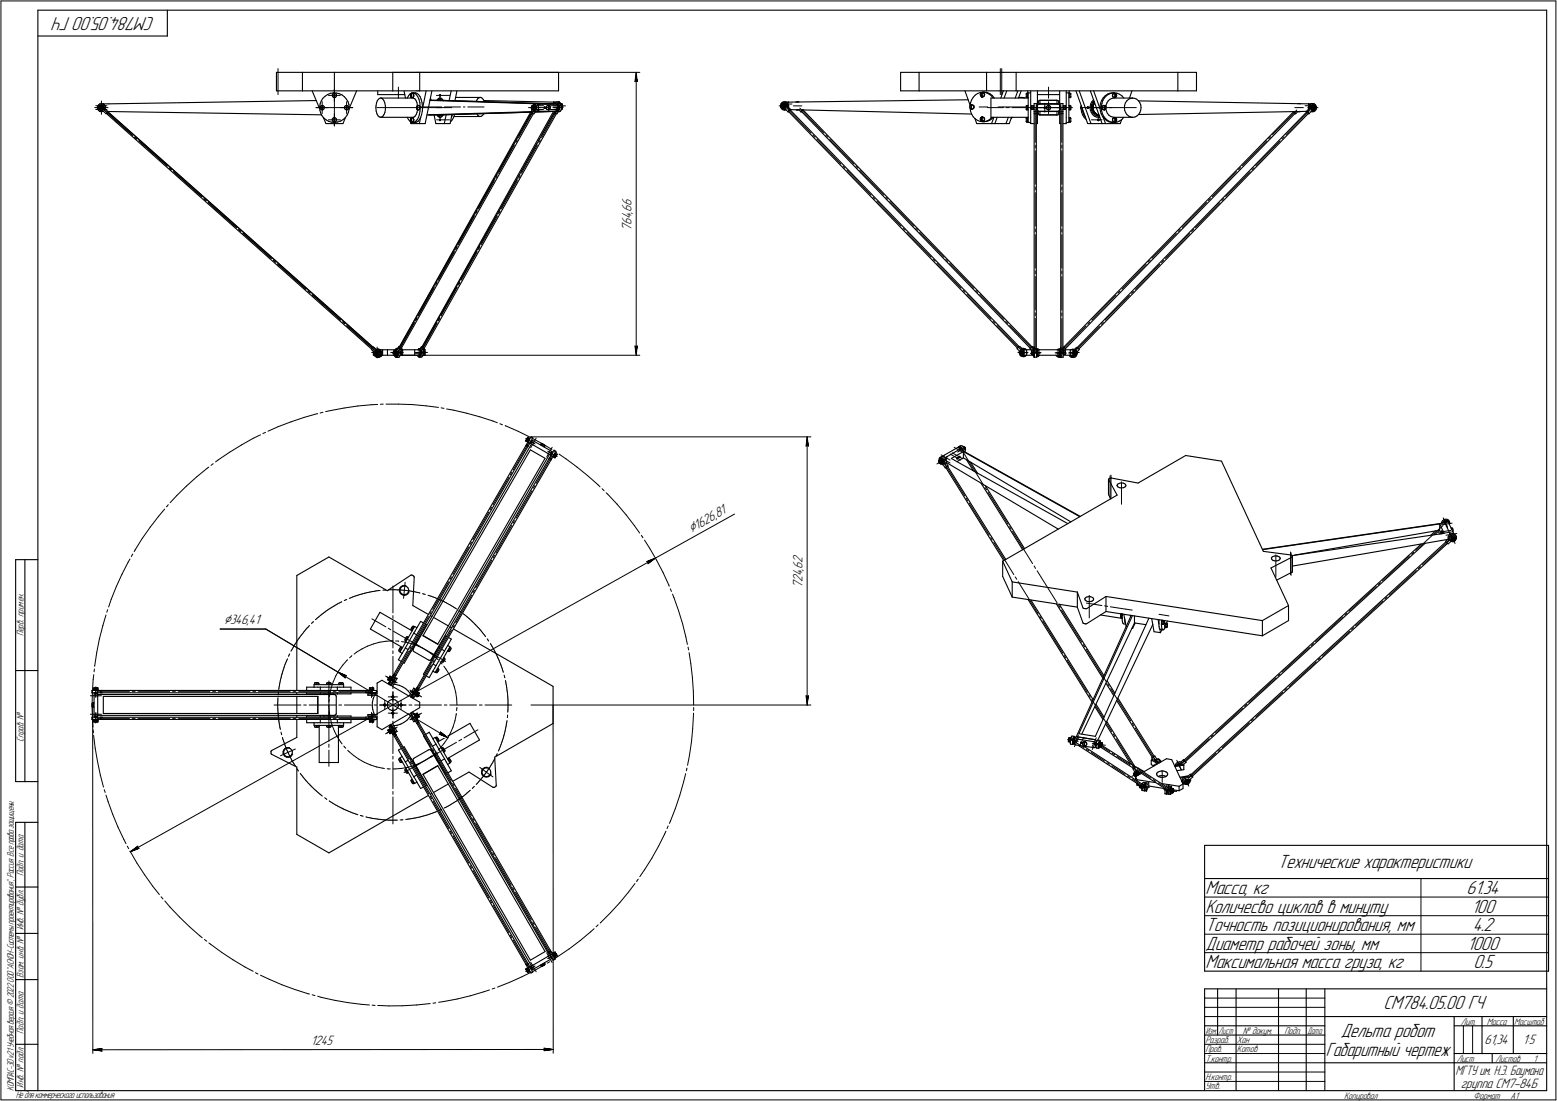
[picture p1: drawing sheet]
<svg xmlns="http://www.w3.org/2000/svg" width="842mm" height="595mm" viewBox="0 0 842 595" stroke-linecap="round" stroke-linejoin="round" font-family="sans-serif">
<defs><g id="words">
<g font-size="10.9">
<text x="84" y="9" transform="rotate(-180 84 9)">СМ784.05.00 ГЧ</text>
<text x="691" y="469">Технические характеристики</text>
<text x="652" y="483">Масса, кг</text>
<text x="793" y="483">61.34</text>
<text x="652" y="493">Количесво циклов в минуту</text>
<text x="796" y="493">100</text>
<text x="652" y="503">Точность позиционирования, мм</text>
<text x="797" y="503">4.2</text>
<text x="652" y="513">Диаметр рабочей зоны, мм</text>
<text x="794" y="513">1000</text>
<text x="652" y="523">Максимальная масса груза, кг</text>
<text x="797" y="523">0.5</text>
<text x="748" y="546">СМ784.05.00 ГЧ</text>
<text x="725" y="561">Дельта робот</text>
<text x="717" y="571">Габаритный чертеж</text>
</g>
<g font-size="8.5">
<text x="374" y="288" transform="rotate(-29 374 288)">Ç1626,</text>
<text x="121" y="337">Ç346,41</text>
</g>
<g font-size="7.8">
<text x="342" y="111" transform="rotate(-90 342 111)">6</text>
<text x="342" y="119" transform="rotate(-90 342 119)">4</text>
<text x="342" y="115" transform="rotate(-90 342 115)">,</text>
<text x="342" y="114" transform="rotate(-90 342 114)">6</text>
<text x="342" y="125" transform="rotate(-90 342 125)">7</text>
<text x="342" y="122" transform="rotate(-90 342 122)">6</text>
<text x="388" y="280" transform="rotate(-29 388 280)">81</text>
<text x="434" y="304" transform="rotate(-90 434 304)">2</text>
<text x="434" y="312" transform="rotate(-90 434 312)">4</text>
<text x="434" y="308" transform="rotate(-90 434 308)">,</text>
<text x="434" y="307" transform="rotate(-90 434 307)">6</text>
<text x="434" y="318" transform="rotate(-90 434 318)">7</text>
<text x="434" y="315" transform="rotate(-90 434 315)">2</text>
<text x="168" y="565">1245</text>
<text x="803" y="565">61,34</text>
<text x="824" y="565">1:5</text>
<text x="790" y="588">группа СМ7-84Б</text>
</g>
<text font-size="7.7" x="787" y="581">МГТУ им. Н.Э. Баумана</text>
<g font-size="5.4">
<text x="13" y="344" transform="rotate(-90 13 344)">Перв. примен.</text>
<text x="13" y="401" transform="rotate(-90 13 401)">Справ. №</text>
<text x="13" y="474" transform="rotate(-90 13 474)">Подп. и дата</text>
<text x="13" y="503" transform="rotate(-90 13 503)">Инв. № дубл.</text>
<text x="13" y="529" transform="rotate(-90 13 529)">Взам. инв. №</text>
<text x="790" y="554">Лит.</text>
<text x="804" y="554">Масса</text>
<text x="819" y="554">Масштаб</text>
<text x="13" y="559" transform="rotate(-90 13 559)">Подп. и дата</text>
<text x="652" y="564">Разраб.</text>
<text x="669" y="564">Хан</text>
<text x="672" y="559">№ докум.</text>
<text x="695" y="559">Подп.</text>
<text x="652" y="569">Пров.</text>
<text x="669" y="569">Котов</text>
<text x="652" y="574">Т.контр.</text>
<text x="788" y="574">Лист</text>
<text x="809" y="574">Листов</text>
<text x="829" y="574">1</text>
<text x="13" y="588" transform="rotate(-90 13 588)">Инв. № подл.</text>
<text x="652" y="584">Н.контр.</text>
<text x="7" y="590" transform="rotate(-90 7 590)">КОМПАС-3Dv21 Учебнаяверсия©2022ООО&quot;АСКОН-Системыпроектирования&quot;, Россия. Всеправазащищены.</text>
<text x="8" y="594">Недлякоммерческогоиспользования</text>
<text x="652" y="589">Утв.</text>
<text x="727" y="594">Копировал</text>
<text x="797" y="594">Формат</text>
<text x="817" y="594">A1</text>
</g>
<g font-size="5.3">
<text x="652" y="559">Изм.</text>
<text x="659" y="559">Лист</text>
<text x="707" y="559">Дата</text>
</g>
</g></defs>
<g fill="none" stroke="#000" stroke-width=".59">
<path d="M20 6v584zM20 6h817zM20 19h71zM91 6v13zM837 6v584zM150 39h.1M150 39v10zM150 39h14zM164 39v10zM164 39h17zM181 39h31zM181 39v10z"/>
<path d="M212 39v10zM212 39h13zM225 39h1zM226 39h1zM227 39h.1M227 39h75zM227 39v10zM302 39v10zM487 39v10zM487 39h10zM497 39h37zM497 39v10z"/>
<path d="M534 39v10zM534 39h6zM540 39h1zM541 39h1zM542 39h1zM543 39h7zM550 39h87zM550 39v10zM637 39v10zM637 39h10zM647 39v10zM53 58v1z"/>
<path d="M53 57v1zM53 59v1zM53 57l1-1zM53 57h.1M53 60h1zM53 59h1zM54 58v1zM54 58h.1M54 56h.1M54 57h1zM54 57h-1zM54 59l1 1z"/>
<path d="M54 56h1zM54 58v-1zM54 59h.1M54 57v1zM54 57h.1M54 59h1zM55 59h.1M55 58h.1M55 58h-1zM55 57h.1M55 60h.1M55 56h1z"/>
<path d="M55 59h1zM55 57h1zM55 60l1-1zM55 57l1 1zM56 57h.1M56 57v1zM56 56v1zM56 58v1zM56 58h.1M56 56h.1M56 59h.1M56 56h3z"/>
<path d="M56 58l-1 1zM56 57h1zM57 59l1 1zM57 57v1zM57 58v1zM59 56l112-2zM150 49h.1M150 49h14zM164 49h17zM169 49l4 10zM173 58v1zM173 59v2z"/>
<path d="M173 56v2zM173 59h1zM173 57v1zM173 57h1zM174 59h.1M174 55l-1 1zM174 57h.1M174 57v2zM174 59h1zM174 57h1zM175 53l1-1zM175 53l-1 2z"/>
<path d="M175 57v1zM175 59h.1M175 58h.1M175 58v1zM176 52l1-1zM177 51l2-1zM179 50h1zM180 52h.1M180 52v1zM180 51v1zM180 51h.1M180 50h2z"/>
<path d="M180 53h1zM180 51l1-1zM181 52v1zM181 50h.1M181 50v1zM181 53h.1M181 51v1zM181 49h31zM181 50l1 1zM182 51h.1M182 50l1 1zM182 52l-1 1z"/>
<path d="M182 51v1zM182 52h.1M183 51h2zM185 51l1 1zM186 52l1 2zM186 58v1zM186 59h1zM186 57v1zM186 57h1zM187 59h.1M187 57h1zM187 57h.1"/>
<path d="M188 59h.1M187 57v2zM187 54l1 1zM187 59h1zM188 57h.1M188 57v2zM188 57l1 1zM188 55l1 2zM189 58h.1M189 58l-1 1zM189 57v1zM189 59l-1 2z"/>
<path d="M189 58v1zM193 49l-4 10zM203 58v2zM203 57v1zM204 56l-1 1zM204 55v1zM204 51h11zM204 49v2zM205 54v-1zM205 54l-1 1zM205 53h1zM206 53h17z"/>
<path d="M206 53h.1M206 53l1 1zM207 54h1zM208 54v2zM208 56v1zM208 59v2zM208 57v2zM212 49h13zM215 51h4zM219 49v4zM220 53h.1M221 52l-1 1z"/>
<path d="M222 51l1-1zM222 51l-1 1zM222 52h.1M222 51v1zM222 53h.1M222 51h.1M223 50h.1M223 53h.1M223 51h.1M223 52h.1M223 51v1zM223 50h2z"/>
<path d="M224 50h.1M223 53h1zM224 51h.1M223 51h1zM224 51v1zM224 52l-1 1zM224 53h.1M224 52h.1M224 50l1 1zM224 53l1 1zM225 50h.1M225 50h1z"/>
<path d="M225 54v1zM225 51l1 1zM225 49h1zM225 59h.1M225 58h.1M226 59h.1M225 55l1 2zM226 50v1zM226 57h.1M226 57v2zM226 57l-1 1zM226 59v2z"/>
<path d="M226 52l1 2zM226 49h1zM226 51l1 1zM227 59h.1M227 54v2zM227 57h.1M227 49h.1M227 57v1zM227 58h.1M227 58v1zM227 49h75zM227 56v2z"/>
<path d="M227 52l1 2zM227 58v2zM228 54v2zM228 56l1 2zM229 58l-1 2zM230 49l-1 10zM233 54h4zM233 54h7zM233 54l56 2zM233 54h.1M233 53v1zM234 49l-4 18z"/>
<path d="M237 54v-1zM237 54h-1zM237 54h.1M237 54l62 2zM237 53h1zM237 54h1zM238 53h.1M238 52h.1M238 54h.1M238 51h.1M238 54h1zM238 53h1z"/>
<path d="M239 54h.1M239 53v1zM239 54h1zM240 55h.1M240 54l58 2zM244 49l-1 5zM246 53h14zM247 49l-1 5zM258 54v1zM258 53h1zM258 53v1zM259 53h1z"/>
<path d="M260 53h.1M260 53h1zM261 53v1zM261 54l1 1zM262 54l37 1zM287 58l1 1zM287 58h.1M287 59h.1M288 59h.1M288 57l-1 1zM288 57h.1M288 58v1z"/>
<path d="M288 58h.1M288 59l-1 1zM288 57v1zM288 59h1zM288 57h1zM288 56v1zM288 56h1zM288 59l1 1zM289 57h.1M289 59h.1M289 58h.1M289 60h.1"/>
<path d="M289 56h.1M289 56h1zM289 57h1zM289 57l1 1zM289 56l1 1zM290 59h-1zM290 58v1zM290 57v1zM290 59l-1 1zM290 57h.1M290 60h-1zM290 56h.1"/>
<path d="M290 57v2zM290 59v1zM290 56l1 1zM290 56h8zM291 56h.1M291 57h.1M291 60h-1zM291 56h1zM291 59h.1M291 60h.1M291 57v2zM291 59v1z"/>
<path d="M291 60h1zM291 57l1-1zM291 56h8zM292 56h.1M292 56h9zM294 59h.1M295 59h.1M294 58h.1M295 58h.1M295 58l1 1zM296 59h.1M296 57l-1 1z"/>
<path d="M296 57h.1M296 59h1zM296 57h1zM297 57h.1M297 59h.1M297 57v2zM297 57l1 1zM298 58h.1M298 58l-1 1zM300 55h.1M299 56h.1M299 55h2z"/>
<path d="M300 55v1zM300 56h.1M301 56h.1M301 55h.1M301 55l-1 1zM301 56v1zM301 55h1zM301 60h.1M301 57h.1M301 59v1zM301 57v2zM302 57h.1"/>
<path d="M302 59h.1M301 59h.1M301 59h1zM301 57h1zM301 56h2zM301 56h1zM301 60h1zM302 57v1zM302 60h.1M302 59h-1zM302 58v1zM302 56h.1"/>
<path d="M302 55h.1M302 55l-1 1zM302 56v1zM302 59v1zM302 57h1zM302 55h1zM303 56h.1M303 57v2zM303 59l-1 1zM303 55v1zM303 56v1zM303 56h1z"/>
<path d="M303 57h.1M303 57h1zM303 60h.1M304 57h.1M304 59h.1M304 56h.1M304 57v2zM304 59l-1 1zM304 56l-1 1zM304 58h.1M304 56v1zM422 57v1z"/>
<path d="M422 58l1 1zM422 56v1zM423 58h.1M422 57h.1M423 57v1zM423 57h.1M423 59h.1M423 56h-1zM423 56l1-1zM423 56h.1M423 56h1zM423 56v1z"/>
<path d="M423 58h1zM424 58h.1M424 56h.1M423 57h1zM423 59h1zM424 55h.1M424 59h.1M424 56v1zM424 57h.1M424 57v1zM424 59h1zM424 55h1z"/>
<path d="M424 56h1zM424 58h1zM424 56l1 1zM425 57h.1M424 59l1-1zM425 58h-1zM425 56h.1M425 58h.1M425 59h.1M425 55h.1M425 56v1zM425 55v1z"/>
<path d="M425 59l1 1zM425 57v1zM425 55l1 1zM425 56h1zM425 55h1zM426 58h.1M426 58l1 1zM426 56v1zM426 57v1zM426 56h.1M426 55h.1M426 55v1z"/>
<path d="M426 58l2 1zM426 56l1 1zM427 55l97-1zM427 57l-1 1zM427 60v-1zM427 60h.1M427 59h1zM427 59l-1 1zM427 59h.1M427 59l124 128zM428 59l97 3zM428 59l-1 1z"/>
<path d="M430 55h1zM431 59h.1M431 59h1zM431 55h1zM432 59h.1M432 55h.1M432 59l1 1zM434 60h.1M434 60h-1zM434 59l-1 1zM434 59h.1M434 59l124 128z"/>
<path d="M435 59h.1M487 49h10zM497 49h37zM522 49l3 8zM525 58h.1M525 58v1zM525 59v1zM525 57v1zM525 57h.1M525 59h.1M525 56v1zM525 57v2z"/>
<path d="M525 57h1zM526 59h.1M526 57h.1M526 54l-1 2zM526 57h1zM526 53v1zM527 59h-1zM527 57v1zM527 58v1zM527 58l-1 1zM527 58h.1M527 51h2z"/>
<path d="M527 51l-1 2zM529 51l1-1zM530 50h2zM530 51h.1M530 52h.1M530 52h1zM530 50v1zM530 50h.1M531 50h.1M531 52h.1M531 51v1zM531 50v2z"/>
<path d="M531 51h.1M531 50h1zM532 52h.1M532 50h.1M532 50v1zM532 50h1zM532 51h.1M532 51h1zM532 51v1zM533 51l-1 1zM533 50h1zM533 50l2 1z"/>
<path d="M534 49h6zM534 50l2 1zM535 51l1 1zM536 51l1 1zM536 53h20zM536 53v10zM536 52l1 1zM537 52l1 1zM540 49h1zM541 49h1zM542 49h1zM543 49h7z"/>
<path d="M543 49l-2 4zM544 49l-1 4zM550 49h87zM551 49l-2 4zM551 53h2zM552 49l-1 4zM553 53h1zM554 53h.1M555 57h.1M555 59h.1M555 57v2zM555 51h.1"/>
<path d="M555 52h.1M555 53h.1M555 51v1zM555 50h.1M556 53h.1M556 50h.1M556 57v2zM556 59h.1M556 57h.1M556 50v3zM556 49v1zM556 50h1z"/>
<path d="M556 50v16zM557 59v4zM557 49v10zM558 59h.1M558 57v2zM558 57h.1M558 59h1zM558 58h1zM558 57h1zM558 58h.1M559 57h.1M559 59h.1"/>
<path d="M559 58h.1M559 57v2zM559 56h1zM559 56v4zM561 57h.1M561 59h.1M560 56v4zM561 57v2zM561 55h.1M561 59v1zM561 59v8zM561 49v8z"/>
<path d="M561 51h12zM562 55h.1M561 60v1zM561 55v2zM561 60h1zM561 57l1-1zM562 55v1zM562 56h.1M562 54h.1M562 54v1zM562 56h10zM562 54h10z"/>
<path d="M562 54v2zM565 59h.1M565 58h.1M566 58v1zM566 59h.1M566 57v1zM566 57h1zM566 59h1zM567 57h.1M567 59h.1M567 57v2zM567 59h1z"/>
<path d="M567 57h1zM568 57v1zM568 59h.1M568 58h.1M568 58v1zM572 56h.1M572 54h.1M572 54v2zM572 56h1zM572 54l1 1zM573 55h.1M573 56v1z"/>
<path d="M573 55v1zM573 60v1zM573 55v2zM573 57h.1M573 59v1zM573 57v2zM573 59h.1M573 49v8zM573 59v8zM574 56h1zM574 56v4zM575 59h.1"/>
<path d="M575 57h.1M575 56v4zM575 57v2zM575 58h.1M575 57h1zM575 58h1zM575 59h1zM576 57h.1M576 59h.1M576 58h.1M576 57v2zM577 50h1z"/>
<path d="M577 59v4zM577 49v10zM578 59h.1M578 57h.1M578 53h.1M578 50h.1M578 50v16zM578 49v1zM578 57v2zM579 57h.1M579 59h.1M578 50v3z"/>
<path d="M579 50h.1M579 53h.1M579 51h.1M579 52h.1M579 57v2zM579 51v1zM582 49l6 18zM584 49l6 18zM585 58v1zM585 58h.1M585 57v1zM585 59v2z"/>
<path d="M585 59l1 2zM585 59h.1M588 59h.1M588 58h.1M589 59h.1M589 58h.1M590 58v2zM590 57v1zM590 49l6 18zM590 60v1zM590 56v1zM590 58v1z"/>
<path d="M590 59l1 1zM591 59h.1M590 57l1 1zM590 60h1zM591 57h.1M591 57h-1zM591 55l-1 1zM591 58h.1M591 57v-1zM591 58v1zM591 56l-1 1zM591 57v1z"/>
<path d="M591 60h.1M591 59v1zM591 55h1zM591 55v1zM591 56v1zM591 56h.1M591 56l1-1zM591 54v1zM591 49l4 10zM592 56h.1M592 60h.1M592 55h.1"/>
<path d="M592 55l-1 1zM592 56h-1zM595 58v2zM595 58h.1M595 60l1 1zM595 56v2zM596 58v2zM596 58h.1M596 60v1zM596 54l-1 2zM596 58v1zM596 56v2z"/>
<path d="M596 59h.1M596 57v1zM596 54v2zM596 59h1zM597 57l-1 1zM597 57h.1M597 53l-1 1zM597 59h.1M597 57v2zM598 57h.1M598 59h.1M598 52l1-1z"/>
<path d="M598 52l-1 1zM598 58h.1M598 59v1zM598 58v1zM598 57v1zM598 52l2-1zM599 56l-1 1zM599 51l1-1zM599 55l1-1zM599 55v1zM600 51l1-1zM600 54l1-1z"/>
<path d="M600 50h2zM601 50h2zM601 53h2zM602 52h.1M602 51h.1M602 51v1zM602 52v1zM602 50h1zM602 53h1zM602 51l1-1zM603 50h.1M603 53h10z"/>
<path d="M603 50h1zM603 53h.1M603 51h.1M603 52h.1M603 51v1zM603 50v3zM604 51h.1M604 52h.1M604 51v1zM604 50l2 1zM606 51l1 1zM607 52l1 1z"/>
<path d="M608 58v2zM608 60l1 1zM608 57v1zM609 56l-1 1zM609 55l1-1zM609 55v1zM610 54l1-1zM611 53h2zM612 49l-1 4zM613 53h1zM614 53l1 1zM615 54h1z"/>
<path d="M616 54v2zM616 55l92 1zM616 56l1 1zM617 59v2zM617 57v1zM617 58v1zM637 49h10zM702 56h.1M702 56h1zM703 56h.1M708 58v1zM708 56h.1"/>
<path d="M708 59l-2 1zM708 59h.1M708 57v1zM708 56h1zM708 56v1zM708 59l-1 1zM709 58v1zM709 58h.1M709 56l-1 1zM709 56h1zM709 59v1zM709 57h1z"/>
<path d="M709 57v1zM709 57h.1M709 58l1 1zM709 58h1zM709 60h1zM710 56h.1M710 57l-1 1zM710 59h.1M710 57h.1M710 58h.1M710 58v1zM710 56h1z"/>
<path d="M710 57h1zM710 60h1zM710 59h1zM710 58l1-1zM711 57h.1M711 58h.1M711 59h.1M711 60h.1M711 56v1zM711 57v1zM711 59v1zM711 57h1z"/>
<path d="M711 58h1zM712 59h.1M712 58l-1 1zM712 58h.1M712 59l-1 1zM712 57v1zM712 58v1zM54 60h.1M54 60h1zM55 60h1zM56 60h.1M56 60l1 1z"/>
<path d="M57 61l144 128zM58 60l144 128zM58 60h1zM58 60l-1 1zM59 60l115 2zM173 61l1 1zM174 62l1 2zM175 63l1 4zM175 64l1 1zM176 67h10zM176 65l2 1zM178 66h1z"/>
<path d="M179 66h2zM180 65h.1M180 65v1zM180 64v1zM180 64h.1M180 66h1zM180 64h1zM181 65v1zM181 64h.1M181 66h.1M181 64v1zM181 64h1z"/>
<path d="M181 66h2zM182 64h.1M182 65l-1 1zM182 64v1zM182 65h.1M183 66l1-1zM184 65h2zM186 65l1-2zM187 63l-1 4zM188 62l-1 1zM188 61v1zM203 60l1 2z"/>
<path d="M204 62v1zM204 63h1zM205 63h1zM206 63h.1M206 63h1zM206 63h17zM207 63h.1M208 62l-1 1zM208 61v1zM220 63l1 2zM221 65l1 1zM222 66h1z"/>
<path d="M222 65v1zM222 65h.1M222 66v1zM222 64v1zM222 66h.1M222 67h5zM222 64h.1M222 64h1zM223 64h.1M223 66h.1M223 64v1zM223 66h2z"/>
<path d="M223 66h1zM223 63h1zM224 64h.1M223 64h1zM224 64v1zM224 65l-1 1zM224 66h.1M224 65h.1M224 63h1zM224 66h1zM225 66h.1M225 62v1z"/>
<path d="M225 66h1zM226 61l-1 1zM226 65l-1 1zM226 63v2zM227 62l-1 1zM227 65l-1 1zM227 67h3zM227 60v2zM227 63v2zM227 63v4zM228 62l-1 1zM228 60v2z"/>
<path d="M231 62h6zM232 62h8zM232 62l55-2zM235 62l1 5zM236 67h4zM236 62l1 1zM237 62h.1M237 62l50-1zM237 62l1 1zM237 63h.1M237 63h1zM238 63h.1"/>
<path d="M238 65h.1M238 62v1zM238 64h.1M238 63l1-1zM238 62h.1M238 63h1zM239 62h.1M239 63h.1M240 62l-1 1zM240 62h.1M240 62l47-1zM240 67h3z"/>
<path d="M241 62l-1 5zM244 66h.1M244 62l-1 5zM245 65l-1 1zM245 62l-1 1zM245 64v1zM246 63h14zM246 62l-1 2zM258 62h.1M258 62l1 1zM259 63h1zM260 63h.1"/>
<path d="M260 63l1-1zM262 62h-1zM262 62h.1M287 61l-71 126zM287 60l1 1zM288 61l-72 127zM288 61h1zM288 61l-71 128zM289 60l-1 1zM289 60h1zM289 61l10-1zM289 61l9-1z"/>
<path d="M289 60v1zM290 60h.1M290 60h8zM291 60h8zM292 60h.1M292 60h9zM299 60h.1M299 60l-71 127zM300 60h.1M300 60v1zM300 61l-72 127zM300 61h1z"/>
<path d="M301 61l-72 128zM301 60l-1 1zM301 60h2zM302 60l-1 1zM426 60h1zM426 60l124 128zM433 60h1zM433 60l124 128zM433 60h.1M525 60l1 2zM526 62v1zM526 63l1 1z"/>
<path d="M527 64l1 3zM527 64l2 1zM528 67h8zM529 65l1 1zM530 66h2zM530 64h.1M530 65h.1M530 65h1zM531 64h.1M531 63h.1M531 66h.1M531 65h.1"/>
<path d="M531 64v1zM531 63v3zM531 63h1zM532 66h.1M532 66h1zM532 63v1zM532 65v1zM532 66h2zM532 64v1zM532 65h.1M532 64h1zM533 64l-1 1z"/>
<path d="M533 66l1-1zM534 66l1-1zM534 65l2-1zM535 65l1-1zM536 64l1-1zM536 63h20zM536 67h2zM538 63l-2 4zM538 67h6zM539 63l-1 4zM544 67h2zM545 63l-1 4z"/>
<path d="M547 63l-1 4zM548 63l-1 1zM555 64h.1M555 65h.1M555 66h.1M555 64v1zM556 66h.1M556 64h.1M556 64v2zM556 66h1zM557 63v4zM557 67h2z"/>
<path d="M559 61v127zM559 61h1zM559 60v1zM559 60h1zM560 61v127zM560 67h1zM560 60v1zM561 61h.1M562 61h.1M562 60v1zM562 62h.1M562 60h.1"/>
<path d="M562 60h10zM562 62h10zM562 60v2zM572 62h.1M572 60h.1M572 60v2zM572 60h1zM573 62h-1zM573 61h.1M573 62h.1M573 67h1zM574 61h1z"/>
<path d="M574 60v1zM574 60h1zM574 61v127zM575 60v1zM575 61v127zM575 67h2zM577 66h1zM577 63v4zM578 66h.1M578 64h.1M578 64v2zM579 64h.1"/>
<path d="M579 66h.1M579 65h.1M579 64v1zM585 61l1 1zM586 62v1zM586 61v1zM586 62l1 1zM586 63l2 2zM588 67h2zM590 67h6zM590 61l1 1zM591 60v1z"/>
<path d="M591 62l1 1zM591 61h1zM591 61l1 1zM591 61h.1M591 60l1 1zM592 61h.1M592 61v1zM592 63h1zM592 62l1 1zM593 61h.1M593 62h.1M593 63h1z"/>
<path d="M593 63l1-1zM594 62h.1M594 63h.1M594 62v1zM594 65h.1M594 64h.1M594 63l1-1zM594 63h1zM595 63h.1M595 65h.1M596 61v2zM596 67h2z"/>
<path d="M596 61l1 2zM596 63l1 1zM597 63l1 4zM597 63l1 1zM597 64l2 1zM598 67h8zM598 64l1 1zM598 60l1 1zM599 65l1 1zM599 61l1 1zM599 65l2 1zM600 62l1 1z"/>
<path d="M600 66h1zM601 66h1zM601 63h1zM602 65h.1M602 64v1zM602 65v1zM602 66h1zM602 63h1zM602 64h.1M602 64h1zM603 66h1zM603 63h10z"/>
<path d="M603 64h.1M603 66h.1M603 65h.1M603 64v1zM603 64v2zM604 64h.1M604 65v1zM604 64v1zM604 66l1-1zM605 65h2zM607 65l-1 2zM608 63l-1 2z"/>
<path d="M609 61v1zM609 62l1 1zM610 63h2zM612 63h1zM613 63h1zM614 63h1zM615 63l1-1zM616 62l90-2zM617 61l-1 1zM699 61h.1M700 60l-125 128zM700 60h.1"/>
<path d="M700 60v1zM700 60l1 1zM700 61h.1M700 61h1zM700 61l-124 128zM702 60l-1 1zM702 60h.1M702 60h1zM703 60h.1M706 60h1zM707 61h.1M707 60l-124 128z"/>
<path d="M707 60h.1M707 60l1 1zM707 60v1zM707 61h1zM708 61l-125 128zM708 61h.1M709 60l-1 1zM709 60h.1M710 60h.1M201 189l1 1zM201 188h.1M202 190v2z"/>
<path d="M202 192h.1M202 188l2 1zM202 188h.1M202 188l1 1zM202 188l-1 1zM202 191v1zM203 192h.1M202 190v1zM202 190h.1M202 192l1 1zM203 190v2zM203 191h.1"/>
<path d="M203 191v1zM203 193h1zM203 190v1zM203 192h1zM203 191h1zM203 190h.1M203 190h2zM203 192h2zM203 190l1-1zM203 190h1zM203 189h1zM203 190l1 1z"/>
<path d="M204 189h.1M204 190h.1M204 190h-1zM204 193h.1M204 191h.1M204 192h.1M204 193h1zM204 189v1zM204 192h1zM204 189h1zM204 190h1zM204 192l1 1z"/>
<path d="M204 191h1zM204 190l1 1zM205 189h.1M204 192h2zM204 190v1zM205 190h.1M205 191h-1zM205 192h.1M205 193h.1M205 193v-1zM205 189h1zM205 190v1z"/>
<path d="M205 191h.1M205 190v2zM205 189v1zM205 189l1 1zM205 190h1zM205 193l1-1zM205 191v1zM206 189h1zM206 190v1zM206 189v1zM206 191v1zM206 191h.1"/>
<path d="M206 192h.1M206 192h1zM206 190l1 1zM207 192h-1zM207 191v1zM207 189v3zM207 189h3zM207 192h3zM210 189v3zM210 192h3zM210 189h4zM213 190h.1"/>
<path d="M213 191h.1M213 192h.1M213 190v1zM213 192h1zM213 190h1zM213 192l1 1zM214 190h.1M214 190v1zM214 193h.1M214 192h.1M214 191h.1M214 191h-1z"/>
<path d="M214 192v1zM214 189h.1M214 189l-1 1zM214 190h1zM214 188h1zM214 188v1zM215 192h.1M214 189h1zM215 190h.1M214 193h1zM215 193h.1M215 189h.1"/>
<path d="M215 188h.1M215 191h.1M215 192v1zM215 190v1zM215 190h1zM215 188h1zM215 188v1zM215 193h1zM215 188l1 1zM215 191v1zM216 187h.1M216 187l-1 1z"/>
<path d="M216 188v1zM216 188h.1M216 189h1zM216 189l-1 1zM216 192v1zM216 192h1zM216 190v1zM216 191v1zM217 189h.1M217 192h.1M217 192h1zM217 189v3z"/>
<path d="M217 189h1zM217 188h.1M217 189l-1 1zM217 188v1zM218 189h6zM218 192h6zM218 189h.1M218 192h.1M218 189v3zM224 189v3zM224 189h3zM224 192h3z"/>
<path d="M226 192h.1M226 192v1zM226 189h.1M226 193h1zM226 192l1 1zM227 188h.1M227 189h.1M227 192h.1M227 189v3zM227 193h1zM227 193h.1M227 190l1 1z"/>
<path d="M228 191l-1 1zM228 191h.1M228 192l-1 1zM228 190v1zM228 193h.1M228 191v1zM228 188h.1M228 188l-1 1zM228 188l1 1zM228 187h1zM228 187l-1 1zM229 189h.1"/>
<path d="M229 189h1zM229 189l-1 1zM229 192l-1 1zM229 190v1zM229 192h1zM229 191v1zM229 192h.1M229 190h.1M229 191h.1M229 190h1zM229 188l1 1zM230 190h.1"/>
<path d="M230 189l-1 1zM230 191h.1M230 189v3zM550 188l1 2zM551 187h1zM551 187l1 2zM551 187l-1 1zM551 190v1zM551 191l1 1zM551 190h.1M552 191h.1M552 187l1 1z"/>
<path d="M552 192v1zM552 190v1zM552 190h.1M552 192h.1M552 191l1 1zM552 190h1zM552 192h1zM552 190l1-1zM552 189h.1M552 193h1zM553 190h.1M552 189l1-1z"/>
<path d="M552 189h1zM553 192v-1zM553 191h.1M553 189h.1M553 192h.1M553 190v-1zM553 190v1zM553 193h1zM553 193h.1M553 188h.1M553 192h1zM553 189l1 1z"/>
<path d="M553 188h1zM553 188l1 1zM553 189h1zM554 190h.1M554 193h.1M554 190l-1 1zM554 191h.1M554 192h.1M554 193h1zM554 189h1zM554 189v3zM554 192h1z"/>
<path d="M554 188l1 1zM554 193l1-1zM555 193v-1zM555 189h.1M555 189h4zM555 192h4zM555 189v3zM557 189h1zM558 192h.1M558 190v2zM558 190h.1M558 187h1z"/>
<path d="M558 187l1 2zM558 187l-1 2zM558 192h1zM558 190h1zM558 191h.1M559 187v1zM559 192h.1M559 192v1zM559 190h.1M559 191h.1M559 190v2zM559 191v1z"/>
<path d="M559 189v1zM559 188h.1M559 188v1zM559 189h.1M559 189h1zM559 193h2zM559 193h.1M560 189h.1M560 189v1zM560 190l1 2zM560 188v1zM560 188h.1"/>
<path d="M560 188l1 1zM561 190h.1M560 189h1zM561 192v1zM561 193h.1M561 192h.1M561 191h.1M561 190v1zM561 188l1 1zM561 193h1zM561 193l1-1zM561 189v3z"/>
<path d="M561 192h1zM561 189h1zM561 189h.1M562 189h.1M562 189h10zM562 192h10zM562 189v3zM562 192h.1M562 192v1zM571 192h.1M571 192l1 1zM572 189h.1"/>
<path d="M572 192h.1M572 193h1zM572 192v1zM572 189v3zM572 189h1zM572 192h1zM573 192h.1M573 193h.1M573 192v1zM573 189h.1M573 189h1zM573 192h1z"/>
<path d="M573 189v3zM573 191h.1M573 190h.1M573 193h1zM573 193l1-1zM573 190v1zM574 188h.1M574 188v1zM574 192v1zM574 192h.1M574 189v1zM574 189h.1"/>
<path d="M574 191v1zM574 190h.1M574 189h1zM574 190h1zM574 190v2zM574 193h.1M574 190v1zM574 193h1zM575 189v1zM575 188h.1M575 190v2zM575 188v1z"/>
<path d="M575 189h.1M575 189h4zM575 192v-1zM575 192v1zM575 193h.1M575 192h4zM575 191h.1M575 190h.1M575 192h.1M575 190h1zM575 192h1zM575 188l1 1z"/>
<path d="M576 190h.1M576 192h.1M576 191h.1M576 190v2zM576 189h.1M578 192h1zM579 192v1zM579 189v3zM579 189h1zM579 192h1zM579 192h.1M579 193h1z"/>
<path d="M579 192l1 1zM580 192h.1M580 193h.1M580 189h1zM580 192l1 1zM580 189h.1M580 193l1-1zM580 189v3zM580 191h.1M580 190h.1M580 192h1zM581 193h.1"/>
<path d="M581 191h.1M581 190h.1M581 189h.1M581 192h.1M581 190v1zM581 193v-1zM581 189l1-1zM581 192h1zM581 190h1zM581 191l1 1zM582 190h.1M581 191h1z"/>
<path d="M581 193h1zM581 189l2-1zM582 191h.1M582 192v-1zM582 192h.1M582 192h-1zM582 190v1zM582 188h1zM582 191v1zM582 192v1zM583 191h.1M583 190h.1"/>
<path d="M583 191l-1 1zM583 188l1 1zM584 189l-1 1zM284 238l1 1zM284 238h.1M285 238h.1M285 237v1zM285 237h.1M285 239h.1M285 237h1zM285 236h.1M285 236l-1 2z"/>
<path d="M285 236l1 1zM286 239l1 1zM286 239l-1 1zM286 238h.1M286 237v1zM286 237h.1M286 237h1zM286 237l-1 2zM287 240l-1 1zM287 239h.1M287 240h.1M287 240h1z"/>
<path d="M287 236l1 1zM287 236l-1 3zM288 238h.1M288 238l-1 1zM288 238l-1 2zM288 238l1 1zM288 237l-1 3zM289 239l9 5zM293 240h.1M293 240h1zM285 241l-72 124zM285 240h.1"/>
<path d="M285 240l1 1zM285 240l-1 1zM285 240v1zM286 241h.1M286 241l-72 124zM286 241l-1 1zM287 243l8 5zM287 243l-58 101zM287 240l-62 108zM288 240h.1M288 241l8 4zM292 240l3 1z"/>
<path d="M292 241h.1M294 240h.1M294 240v1zM295 241h.1M294 242h.1M295 248l-58 100zM296 245h.1M297 245h.1M297 245l1 1zM297 248l-72 124zM297 248h.1M297 246l-62 108z"/>
<path d="M297 247l1 1zM297 247v1zM297 248h1zM298 246h.1M298 244h1zM298 248h.1M298 246l1 1zM298 246l-1 1zM298 248l-72 124zM298 245h.1M298 248v1zM298 244h.1"/>
<path d="M299 244l-1 2zM299 245h.1M299 247h1zM299 247l-1 1zM299 246h.1M299 247h.1M300 247h.1M300 243l1 1zM300 243l-2 3zM300 246h.1M300 245h.1M300 246h1z"/>
<path d="M301 245h.1M300 245l-1 2zM301 244l-2 3zM301 247h.1M301 246h.1M301 246l-1 1zM508 249v1zM508 249h.1M508 250h.1M508 248v1zM508 248h.1M508 249l1-1z"/>
<path d="M508 250l1 1zM508 251h.1M509 251h.1M508 247h1zM508 247v1zM508 249h1zM508 249l1 1zM509 250h.1M509 248h.1M509 249h.1M509 248h-1zM509 249v1z"/>
<path d="M509 247h1zM509 249h1zM509 251l1-1zM509 248h1zM509 251h1zM509 250v1zM510 249h.1M509 250h1zM509 248v1zM509 248l1 1zM510 250h.1M510 247v1z"/>
<path d="M510 248l-1 1zM510 248v1zM510 247h.1M510 251h.1M510 251l1 2zM510 249v1zM510 251l1-1zM510 246h.1M510 249l1 1zM510 248l1 1zM510 247l1 1zM511 250h.1"/>
<path d="M511 246l7-4zM511 246h-1zM511 249v1zM511 251l1 1zM511 251l1-1zM511 250v1zM511 248l1 1zM511 253h.1M511 253l1-1zM511 248h.1M511 253l32 50zM512 253v-1z"/>
<path d="M512 249v1zM512 248v1zM512 250h.1M512 247h.1M512 247l-1 1zM512 250l1 2zM512 247v1zM512 250l60 36zM512 252h1zM512 252h.1M512 247l7-4zM512 252l32 50z"/>
<path d="M515 248l63 35zM515 248l6-4zM518 248h.1M518 250l3-3zM517 248h.1M518 247h.1M518 242h.1M518 242l2 1zM518 241h1zM519 241h.1M518 241v1zM519 247h.1"/>
<path d="M519 242h.1M519 243h.1M519 242h1zM520 243h.1M519 241h1zM519 243l65 36zM519 241l1 1zM520 242h.1M520 242v1zM520 241h1zM520 243l1 1zM520 242l1 1z"/>
<path d="M521 241v1zM521 241h.1M521 243v1zM521 244v3zM521 244l63 35zM521 247l58 35zM522 242h.1M521 242l1 1zM521 242h1zM522 243v1zM522 243h.1M522 244h.1"/>
<path d="M522 242v1zM523 248l3 7zM525 250l4 6zM600 259v8zM600 259h.1M600 259l4 9zM600 259v-1zM601 258h.1M601 258l15 3zM641 246l20 3zM661 249l22 49zM531 261l22 36z"/>
<path d="M533 262l21 35zM600 267h.1M600 267l1 3zM604 262h.1M604 263h1zM605 262v-1zM605 262h-1zM605 263v1zM605 261h1zM605 264h1zM606 264h1zM606 261h1z"/>
<path d="M607 264l1-1zM607 261h1zM608 261l1 1zM608 263h1zM609 262h.1M609 262v1zM616 261l25-15zM683 297l98-14zM683 297l96-14zM683 298l15 2zM698 300h.1M774 289l2-2z"/>
<path d="M776 289l3-2zM779 287l1 2zM779 283v4zM779 283l2 5zM780 288h.1M780 282v1zM780 287h.1M780 282l1-1zM780 282h.1M780 282h1zM781 281h1zM781 282h1z"/>
<path d="M781 282v1zM781 282l1-1zM781 283h.1M781 282h.1M781 282h2zM782 283l2 5zM782 281h.1M782 282h1zM782 293h.1M782 293l1-2zM782 281h1zM782 282h.1"/>
<path d="M782 293l2-1zM782 293l1 1zM783 282h.1M783 281l1 1zM783 291h.1M783 294l2-1zM783 290v1zM783 282l3 6zM783 291l1 1zM784 282h.1M784 292h.1M784 291v1z"/>
<path d="M784 289h.1M784 289l-1 1zM784 288h.1M784 288v1zM784 282v1zM784 290l1-1zM784 290v1zM784 283v1zM784 291h.1M784 289l1-1zM785 292h.1M785 290h.1"/>
<path d="M785 290l-1 1zM785 293h.1M785 289h1zM785 291v1zM785 285v1zM785 285h.1M785 291h.1M785 290h1zM785 292l1 1zM785 291h1zM786 291h.1M785 288h1z"/>
<path d="M786 293h.1M785 286h.1M786 286h.1M786 291l-1 1zM786 292h.1M786 289h.1M786 290h.1M786 286v1zM786 287h.1M786 288v1zM786 291h1zM786 290h1z"/>
<path d="M786 293h1zM786 288l1 1zM787 293h.1M786 292h1zM787 292h.1M787 290h.1M787 291h.1M786 289h1zM787 290v1zM787 291v1zM787 289h.1M787 292v1z"/>
<path d="M787 289l1 1zM788 290v1zM788 291l-1 1zM8 303v119zM8 303h12zM13 303v119zM161 311v62zM161 311l17-10zM178 301l31 18zM209 319l13-8zM216 319l1 1zM216 318v1z"/>
<path d="M217 318h-1zM217 318v-1zM217 317h1zM218 317h1zM219 317h1zM220 317l1 1zM221 318v1zM221 320l-1 1zM221 319h.1M221 319v1zM222 311h.1M222 311h1z"/>
<path d="M223 311h1zM224 311h.1M224 311v1zM224 312l-1 15zM542 303l62-35zM542 312l5 11zM542 303v9zM542 303l5 12zM547 315l36 5zM547 315v8zM687 307l10 20zM687 307l12-6z"/>
<path d="M688 302h.1M688 301h.1M688 301v1zM688 302v1zM688 303h1zM688 301l2-1zM689 303h1zM690 300l1 1zM690 303h1zM690 314l9-5zM691 301h.1M691 301h1z"/>
<path d="M691 303h1zM692 301h.1M692 301v1zM692 302v1zM692 302h.1M698 300h1zM699 301h.1M699 309h.1M699 300l82-12zM699 300h.1M699 306l84-14zM699 301v8z"/>
<path d="M700 300l79-13zM205 331l18 10zM205 331l-5 9zM217 320v1zM217 321h1zM218 321h1zM219 321h1zM220 321h.1M222 340h.1M223 339h.1M223 339l-1 1zM223 338h.1"/>
<path d="M223 327l9 5zM224 338h.1M224 339h.1M224 339l-1 2zM224 339h1zM224 339l-8 13zM225 339v2zM227 336l2 1zM227 336l-2 3zM230 337l1 1zM231 338l-4 6zM233 333h1z"/>
<path d="M235 334l7 4zM243 339h1zM245 340l54 31zM547 323l36 5zM556 324l35 55zM558 324l33 54zM571 326l25 41zM573 327l24 38zM583 320v8zM583 328l3 9zM583 320l3 9zM586 337h.1"/>
<path d="M586 329h.1M586 337h1zM586 329h1zM587 324h.1M587 324v1zM587 329h1zM587 337h.1M587 323h1zM587 323v1zM587 337h1zM587 325h1zM588 329h.1"/>
<path d="M588 329l10-7zM588 337l10-6zM588 323l1-1zM588 325h1zM589 322l1 1zM589 325h1zM590 323h1zM590 325h1zM591 325v-1zM591 323h.1M591 323v1zM591 324h.1"/>
<path d="M595 332l12 2zM598 322l85 13zM598 331l85 13zM598 322v9zM606 333v1zM606 334h.1M606 333h.1M606 332h.1M606 332v1zM607 334h.1M607 332h.1M607 333v1z"/>
<path d="M607 332v1zM607 334v2zM607 336h.1M607 336v1zM607 337h1zM608 337h1zM608 332l1 7zM608 334v2zM608 336v1zM611 333v1zM612 333l-30 65zM612 340h.1"/>
<path d="M612 333l-28 64zM612 339l1 1zM614 337l6 1zM614 333v4zM614 337l-29 60zM614 337l-1 3zM621 334l-29 64zM623 334l1 7zM623 338l-29 62zM626 335l1 2zM627 337v2zM627 335v2z"/>
<path d="M627 339v1zM627 340h.1M628 337v2zM628 335v2zM628 339v1zM628 336v1zM628 337h.1M628 340h1zM628 336h.1M629 337h.1M629 335h.1M629 336l-1 1z"/>
<path d="M629 338h.1M629 335v1zM629 336h.1M630 336h.1M629 336v1zM630 336v1zM630 335v1zM630 336l-1 1zM630 340h-1zM630 338v1zM630 339h.1M630 337v1z"/>
<path d="M630 339v1zM630 337h.1M631 339h.1M631 337l-1 1zM631 337h.1M631 338v1zM631 337v2zM631 336v1zM631 337v1zM683 335l14-8zM683 335v9zM697 327v8z"/>
<path d="M200 340l18 10zM215 357l2 1zM216 352h.1M216 351h.1M216 352l2 1zM216 350v1zM216 350h1zM217 350h.1M218 350h.1M217 350l-1 2zM218 353l-3 4zM218 358h1z"/>
<path d="M219 351l-1 2zM219 346h.1M219 350v1zM219 350l2 1zM219 345h.1M219 345v1zM220 347h.1M220 345h.1M220 344l-1 1zM220 344h.1M221 345h.1M221 344l-2 2z"/>
<path d="M222 352h.1M222 340l1 1zM222 352l-3 6zM223 341h.1M223 351h.1M223 351v1zM223 352h1zM224 342l1 1zM224 342l-5 8zM224 352l8 5zM225 341l-1 1zM225 348l-2 3z"/>
<path d="M226 346h.1M226 346l-3 5zM226 344h1zM227 344l-5 8zM229 344l8 4zM229 343l8 5zM232 357h.1M232 357h1zM233 358l-4 6zM233 358h.1M233 356v1zM233 356h.1"/>
<path d="M234 359l2 1zM235 354l-2 2zM236 360l-1 1zM236 351h.1M236 352h.1M236 352l-3 4zM237 350h1zM237 350l-4 8zM239 357h.1M239 351l1 1zM239 358h.1M239 358h1z"/>
<path d="M240 358h.1M240 356h.1M240 357h.1M240 356l-1 2zM240 357v1zM240 352l-4 8zM241 356h.1M241 356l-1 1zM241 344h1zM241 344l-4 6zM241 351l-1 1zM242 352h.1"/>
<path d="M242 349l1 1zM242 349l-1 2zM242 352h1zM243 345h1zM243 352h.1M243 350h.1M243 351h.1M243 350l-8 13zM244 351h.1M244 350l-2 2zM244 350h.1M244 351l-1 1z"/>
<path d="M244 350v1zM244 345l-2 4zM624 341l4 1zM627 340l1 2zM628 340v2zM629 340h.1M683 344l14-9zM8 362h12zM50 373v1zM50 373h3zM50 374h3zM50 380h.1"/>
<path d="M51 380h.1M51 380v2zM51 372v1zM51 372h.1M51 373h.1M51 372h2zM51 373h2zM51 375h.1M51 375v1zM51 375h2zM51 376v10zM52 372h.1"/>
<path d="M52 373h.1M52 375h.1M52 372v1zM53 372h.1M53 375h.1M53 373h.1M53 376v10zM53 375h125zM53 376h.1M53 375v1zM53 373v1zM53 373h1z"/>
<path d="M53 374h1zM53 372v1zM54 373v1zM54 373h1zM54 374h1zM55 373l-1 1zM55 373h.1M55 374h.1M55 374h143zM55 373h143zM56 376h116zM56 376v10z"/>
<path d="M161 376v10zM161 374v1zM166 375h7zM166 371h4zM166 371v2zM166 374v1zM170 370v1zM170 370h16zM170 371h2zM170 370h2zM170 369h.1M170 370h.1"/>
<path d="M171 369h.1M171 369h1zM172 376v10zM172 371h1zM172 369h.1M172 370h.1M173 374v1zM173 371v2zM173 371h9zM173 375h9zM175 375h.1M175 375h6z"/>
<path d="M177 370h2zM177 369h.1M177 370h.1M177 369h1zM178 369h.1M178 375h3zM178 369h1zM179 369h.1M179 370h.1M181 375h.1M181 375l1 1zM182 376h.1"/>
<path d="M182 376v10zM182 375h8zM182 371h2zM182 371v2zM182 374v1zM183 370h3zM183 369h.1M183 370h.1M184 369h.1M184 371h2zM185 369h.1M186 369h.1"/>
<path d="M186 370h.1M186 370v1zM186 371h4zM190 374v1zM190 371v2zM198 374h1zM198 373h1zM198 373v1zM199 374h1zM199 376h.1M199 375h.1M199 375v1z"/>
<path d="M199 375h5zM199 376h5zM199 373v1zM199 373h.1M199 374h.1M199 373h1zM200 372v1zM200 372h.1M200 373h.1M200 374h.1M200 373h1zM200 374h1z"/>
<path d="M200 375h.1M200 372h2zM200 373h2zM200 375h2zM201 372h.1M201 375h.1M201 373h.1M201 374h1zM201 373h1zM202 372h.1M201 380v2zM202 372v1z"/>
<path d="M202 373h.1M202 375h.1M202 374h.1M202 378l-1 2zM202 375h1zM202 374h1zM202 373h1zM203 376l-1 2zM203 374h.1M203 375h.1M203 373h.1M204 374h.1"/>
<path d="M204 373v1zM204 369v6zM204 369l3-1zM204 376v10zM207 368l5 3zM210 368h.1M210 367h.1M210 367h1zM210 379h1zM210 379v1zM210 369l1 1zM210 369h.1"/>
<path d="M210 366h1zM210 366h.1M211 368h.1M210 370h1zM211 369h.1M211 366h.1M211 367h.1M211 366l-1 1zM211 368v1zM211 379l1-1zM211 368l-1 1zM211 366h1z"/>
<path d="M211 370h1zM212 367h.1M211 366v1zM211 370h.1M211 367v1zM212 366h.1M212 366l-1 2zM212 367l-1 1zM212 378h1zM212 369l-1 1zM212 367h-1zM212 377h.1"/>
<path d="M212 368h.1M213 376h.1M212 376h.1M212 366v1zM212 371l9 5zM212 366l-1 1zM213 369h.1M213 368h.1M213 377h.1M213 365l-1 1zM213 366h1zM213 366h.1"/>
<path d="M213 368l-1 1zM213 378h1zM213 370h1zM213 367h.1M213 367l-1 2zM213 364l1 1zM213 364l-1 2zM213 364v1zM213 367v1zM213 366v1zM214 366h.1M214 378l1 1z"/>
<path d="M214 367l-2 4zM214 367h.1M214 366l1 1zM214 370h2zM214 365l-1 1zM215 367l-3 4zM215 379v1zM215 367h.1M215 380v1zM216 370l2 1zM218 371l1 1zM219 372l2 2z"/>
<path d="M221 374l1 1zM222 377l5 3zM222 376h1zM223 377h1zM223 377h.1M223 376h.1M223 376v1zM223 375h.1M223 375v1zM224 375l-1 1zM224 372l-3 4zM224 374h.1"/>
<path d="M224 377h.1M224 372h.1M224 373h.1M224 374l-1 2zM224 374l-1 1zM224 374v1zM224 373l-2 4zM224 376v1zM224 372v1zM225 374h-1zM225 373h.1M225 374h.1"/>
<path d="M225 376h.1M225 373v1zM225 373l1 1zM225 376l1 1zM225 373l-1 1zM225 375h.1M225 375l-1 1zM225 376h1zM225 375v1zM225 375h1zM226 372h1zM226 374l-1 1z"/>
<path d="M226 372l-1 1zM226 377h.1M226 375l-1 1zM226 374h.1M226 374v1zM226 375h.1M226 376h.1M226 374l1 1zM226 375v2zM227 372l-1 2zM227 375h.1M227 375h-1z"/>
<path d="M227 380v3zM229 364l1 1zM231 365l1 1zM234 363h1zM234 363l-2 3zM235 361l-1 2zM235 363h.1M236 364h.1M237 361h.1M237 363h.1M237 361l-1 2zM237 362h.1"/>
<path d="M237 362v1zM299 371v20zM598 369l4 7zM599 368l4 7zM604 379l19 30zM605 377l19 32zM50 388v1zM50 388h3zM50 389h3zM50 381h.1M50 381v1zM50 380v1z"/>
<path d="M50 382h.1M51 382h.1M51 389v1zM51 390h.1M51 389h.1M51 390h2zM51 389h2zM51 387h2zM51 386v1zM51 387h.1M52 389h.1M52 387h.1"/>
<path d="M52 390h.1M52 389v1zM53 389h.1M53 387h.1M53 390h.1M53 387h125zM53 386h.1M53 386v1zM53 388v1zM53 388h1zM53 389h1zM53 389v1z"/>
<path d="M54 388v1zM54 388h1zM54 389h1zM54 388l1 1zM55 388h-1zM55 388h.1M55 389h.1M55 389h143zM55 388h143zM56 386h116zM161 389v10zM161 387v1z"/>
<path d="M166 387v1zM166 389v2zM166 391h4zM166 387h7zM170 391v1zM170 392h16zM170 391h2zM170 392h2zM170 393h.1M170 392h.1M171 393h.1M171 393h1z"/>
<path d="M172 391h1zM172 393h.1M172 392h.1M173 392v20zM173 389v2zM173 387v1zM173 387h9zM173 391h9zM175 387h.1M175 387h6zM177 392h2zM177 393h.1"/>
<path d="M177 392h.1M177 393h1zM178 393h.1M178 387h3zM178 393h1zM179 393h.1M179 392h.1M181 387h.1M182 386l-1 1zM182 386h.1M182 391h2zM182 387h8z"/>
<path d="M182 387v1zM182 389v2zM183 392v20zM183 392h3zM183 393h.1M183 392h.1M184 393h.1M184 391h2zM185 393h.1M186 393h.1M186 392h.1M186 391v1z"/>
<path d="M186 391h4zM190 389v2zM190 387v1zM198 388h1zM198 388v1zM198 389h1zM199 389h1zM199 386h.1M199 387h.1M199 386v1zM199 386h5zM199 387h5z"/>
<path d="M199 388v1zM199 388h.1M199 389h.1M199 389h4zM199 388h1zM200 389v1zM200 390h.1M200 389h.1M200 388h1zM200 389h1zM200 390h2zM200 389h2z"/>
<path d="M200 387h.1M200 387h2zM201 389h.1M201 390h.1M201 387h.1M201 388h1zM201 389h1zM202 389h.1M201 382l1 1zM202 389v1zM202 390h.1M202 383v2z"/>
<path d="M202 387h.1M202 389h1zM202 385l1 1zM202 388h1zM203 389h.1M203 389h1zM203 387v1zM203 388h.1M204 389h.1M204 388v1zM204 388h.1M204 387v6z"/>
<path d="M204 393l3 1zM207 394l5-3zM208 381h.1M208 382h.1M208 381h1zM209 381l1 1zM210 380l-1 1zM210 382v1zM210 395l1 1zM210 395v-1zM210 395h.1M210 395h1z"/>
<path d="M210 383l1 1zM210 396h1zM210 393l1-1zM210 393h.1M211 394h.1M210 392h2zM211 393v1zM211 395h.1M211 394l1 2zM211 396h.1M211 397h.1M211 384h1z"/>
<path d="M211 394v1zM211 397l1-1zM211 395v1zM212 395h.1M212 392h.1M211 392h.1M212 396h.1M212 393h.1M212 391l2 5zM212 393v1zM212 384h1zM212 396v1z"/>
<path d="M212 385h.1M212 394h1zM212 394h.1M212 394l1 1zM213 385h.1M212 386h.1M212 391l9-5zM212 391l3 4zM212 397h.1M213 393h.1M213 394v1zM213 397h.1"/>
<path d="M213 384h1zM213 386h.1M213 397v1zM213 397l1-1zM213 394h.1M213 395v1zM213 392h2zM213 395h.1M213 395l1 1zM213 398l1-1zM213 396h.1M213 398l72 123z"/>
<path d="M214 396v1zM214 396h.1M214 384v-1zM214 396l1-1zM214 397l72 124zM215 395h.1M215 392l2-1zM215 383h-1zM215 382v1zM215 381v1zM216 381h.1M217 381h.1"/>
<path d="M217 381h-1zM217 391l1-1zM217 382h.1M218 390l2-1zM221 386l3 4zM221 388l-1 1zM222 385l5-2zM222 385l2 5zM222 387l-1 1zM223 386l1-1zM223 386h.1M223 386v1z"/>
<path d="M223 387v1zM223 385l-1 1zM223 387h.1M223 388l1 1zM224 386h.1M224 385h.1M224 390h.1M224 389h.1M224 386v1zM224 389l1 1zM224 387h1zM224 386l1 1z"/>
<path d="M224 387l1 1zM225 390h.1M225 386h.1M225 387v1zM225 390l1-1zM225 390v1zM225 387h.1M225 386l1-1zM225 386l1 1zM225 387l1 1zM225 388l1 1zM225 388v1z"/>
<path d="M225 386h1zM225 391l1-1zM225 389h1zM225 389l1 1zM225 389h.1M225 387h1zM225 391l72 124zM226 385h.1M226 386h.1M226 389h.1M226 387v1zM226 389v1z"/>
<path d="M226 388h.1M226 387h.1M226 386v1zM226 390h.1M226 388h1zM226 390l72 124zM227 387h.1M226 387h1zM227 388h.1M229 398h.1M229 398l4 6zM230 397l2-1z"/>
<path d="M232 396l2 3zM234 399h1zM234 399l1 2zM235 399l8 13zM235 399h.1M236 399l1 2zM236 399h.1M236 399v-1zM236 398h.1M237 399h.1M237 400h.1M237 399v1z"/>
<path d="M254 391l5 9zM578 400v1zM578 400h.1M578 399h1zM578 399v1zM578 399h.1M579 400h.1M579 399v1zM579 399h.1M579 400v1zM579 399v2zM579 398v1z"/>
<path d="M580 398h.1M580 398h-1zM580 398h1zM580 399v2zM580 400h1zM580 399v1zM580 399h.1M580 399l1 1zM581 399h.1M581 399h-1zM581 398h.1M581 398l-1 1z"/>
<path d="M581 400h.1M581 400v-1zM581 398v1zM581 399h1zM581 399v1zM582 398l-1 1zM582 398h.1M582 399l10 2zM582 398l10 2zM583 398h.1M583 398l9 2zM584 397l8 1z"/>
<path d="M592 400h.1M592 400h1zM592 382l5 7zM593 400h.1M593 381l4 7zM598 391l13 22zM599 390l15 24zM147 407v1zM147 406v1zM147 406h.1M147 408h.1M147 408l14 7z"/>
<path d="M147 406l14-7zM153 407h1zM154 407v1zM154 406l-1 1zM154 408l1 1zM154 405v1zM154 405h1zM155 405v-1zM155 409h.1M155 404h1zM155 409h1zM156 404l1 1z"/>
<path d="M156 409h1zM157 405h1zM158 405v1zM158 408l-1 1zM158 406v1zM158 407v1zM161 415v36zM173 412h10zM215 405l3 4zM215 405h2zM216 411h.1M216 410h.1"/>
<path d="M216 410l1 2zM216 411v1zM216 410l2-1zM216 410l8 14zM217 412h.1M218 412h.1M218 409v1zM218 404h1zM218 410l1 2zM219 404l3 6zM219 416v1zM219 416h.1"/>
<path d="M219 412l2-1zM219 412l5 8zM220 417h.1M220 416h.1M219 416l2 2zM219 417h.1M219 417l1 1zM220 418h.1M221 417h.1M222 410h.1M222 410l5 8zM223 411h.1"/>
<path d="M223 412h.1M223 412l3 4zM223 410v1zM223 411l2 3zM224 411h.1M224 420l1 1zM224 420l1-1zM224 410l8-5zM224 410h-1zM225 414l62 108zM226 416h.1M226 418h1z"/>
<path d="M227 418l4 6zM229 419l8-5zM229 419l58 100zM232 405h.1M232 405h1zM233 404h.1M233 404l4 8zM233 405h.1M233 406h.1M233 406l2 2zM233 405l3 6zM234 403l2-1z"/>
<path d="M235 408l62 108zM235 401l1 1zM236 402l4 8zM236 411h.1M237 401h.1M237 414l58 100zM237 401l17-10zM237 412l4 6zM237 412h.1M239 411l1-1zM239 405h.1M239 404l1 2z"/>
<path d="M239 404h.1M239 404h1zM240 404h.1M240 406h.1M240 404v1zM240 405h.1M240 405l1 1zM240 410l1 2zM241 406h.1M241 418h.1M241 412l1 1zM242 410l17-10z"/>
<path d="M242 410h.1M242 413l2 4zM242 413l1-1zM242 418l2-1zM242 410l2 2zM242 410h1zM243 410h.1M243 410l1 1zM243 412h.1M244 411h.1M243 411h.1M244 412h.1"/>
<path d="M244 411v1zM254 417l13 9zM261 417v1zM261 418v1zM261 416v1zM261 419h1zM262 416h-1zM262 416v-1zM262 419v1zM262 415h1zM262 420h1zM263 415h1z"/>
<path d="M263 420h1zM264 415l1 1zM264 420l1-1zM265 416h.1M265 416v1zM265 418v1zM265 417v1zM268 409l31-18zM268 409v15zM578 401h.1M578 400l1 1zM578 401h1z"/>
<path d="M579 401h.1M579 401v1zM579 402h.1M579 402h1zM580 401v1zM580 402h.1M580 401h.1M580 400v1zM581 401h.1M581 400v1zM581 401v1zM581 402h-1z"/>
<path d="M581 400v2zM581 402h.1M581 402l1 1zM582 403l10 1zM583 403l35 22zM585 402h.1M584 401h.1M584 402h.1M585 401h.1M585 402l1 1zM586 401h.1M586 403h.1"/>
<path d="M586 403l32 21zM586 401h1zM586 402h.1M586 402v1zM587 403h.1M586 401v2zM587 402h.1M587 402v1zM587 401h.1M587 401l1 1zM587 403h1zM587 401h1z"/>
<path d="M588 403h.1M588 402h.1M588 401v1zM592 404h.1M592 401h.1M592 401v1zM592 402h.1M592 403h.1M592 402v1zM593 403h.1M593 402v1zM593 402h.1"/>
<path d="M593 403l-1 1zM593 401h.1M593 403v1zM593 404h.1M593 404l1 1zM593 401v2zM594 400h.1M594 400l-1 1zM594 400h1zM594 403v1zM594 404v1zM594 405h.1"/>
<path d="M594 402v1zM594 404h.1M594 403h.1M595 403h.1M594 402h.1M594 401v1zM594 402h1zM595 401v1zM595 401l-1 1zM595 401h.1M595 404h.1M595 401h-1z"/>
<path d="M595 403l-1 1zM595 400h.1M595 400l-1 1zM595 404h-1zM595 402h.1M595 402v1zM595 403v1zM595 404l37 23zM595 402h1zM595 404h1zM595 401h1zM596 403h.1"/>
<path d="M596 404h.1M596 402v1zM596 402h.1M596 401h.1M596 403l36 23zM613 416l1 1zM613 416v-1zM613 415h.1M613 418v1zM613 418h.1M613 419h1zM613 419h.1"/>
<path d="M613 418h1zM613 418l1 1zM614 418v-1zM614 418h.1M614 419v1zM614 419h.1M614 420h.1M614 417h.1M614 416l1 1zM614 415h.1M614 420v2zM614 420l3-2z"/>
<path d="M614 420l1 1zM614 418l1 1zM614 418h1zM614 418v1zM615 415h.1M615 418h.1M614 417h1zM615 420h.1M615 419h-1zM615 416h.1M615 417h.1M615 419h.1"/>
<path d="M615 417v1zM615 418v1zM615 417h1zM615 418h1zM615 415l4 2zM616 418v1zM616 418h.1M616 417l1 1zM619 417l7-4zM623 411v2zM623 413h.1M623 411h.1"/>
<path d="M623 413l1 1zM623 411l3 2zM623 410l1 1zM623 410l1-1zM623 411l4 1zM624 409h1zM624 409l1 2zM625 409l1 1zM625 411l1-1zM625 411h.1M625 411h1zM625 411l1 1z"/>
<path d="M625 412h.1M626 411v1zM626 419h.1M626 410h.1M626 412h.1M626 418h.1M626 418v-1zM626 419l1 1zM626 417h1zM626 412h1zM626 410l1 1zM627 410h.1"/>
<path d="M626 420l1-1zM627 420h1zM627 412l4-2zM627 411h.1M627 411l1 1zM627 417h1zM628 411h.1M627 419h2zM628 412h.1M628 411v1zM628 417h1zM629 419h1z"/>
<path d="M629 417h2zM630 419l1 1zM630 420h1zM631 417h.1M631 417v1zM631 410l3 1zM631 418h1zM631 419v1zM632 418h.1M632 418l-1 1zM634 411l1 3zM635 414l5-1z"/>
<path d="M635 414l3 6zM635 414h5zM636 413v1zM636 413l1-1zM636 413h.1M637 413h.1M637 413l-1 1zM637 417l3-1zM637 412h.1M637 412h1zM637 414h.1M637 413h1z"/>
<path d="M637 413l1-1zM638 413h.1M638 413h1zM638 412h1zM638 412l1 1zM639 413h.1M639 412v1zM639 412l1-1zM639 413l1-2zM640 413h.1M640 411h.1M640 413l1-1z"/>
<path d="M640 414h.1M640 413v1zM640 416h.1M640 414v2zM640 411l129-117zM640 411h1zM640 411l1 1zM641 411v1zM641 420h1zM641 412h.1M641 412l130-118zM642 420h.1"/>
<path d="M642 420h1zM642 420l2-1zM644 419h.1M644 419l138-126zM644 419l1 1zM645 420h.1M645 420l138-126zM8 422h12zM222 422h.1M222 422l1 1zM223 421h.1M223 421l-1 1z"/>
<path d="M223 422h.1M223 421l1 3zM223 423h.1M223 424h.1M224 424h.1M224 423h.1M224 424l1-1zM225 421v2zM225 423l2 3zM227 426l2-1zM230 425l1-1zM233 429h1z"/>
<path d="M235 428l7-4zM243 423h1zM245 422l9-5zM267 426h.1M267 426l1-1zM268 425h.1M615 423v1zM615 424h.1M615 421v1zM615 424h1zM615 421l6 1zM616 425h.1"/>
<path d="M616 426h.1M616 425v1zM616 425l1 1zM617 426h.1M617 425h.1M617 425h-1zM617 425l1 1zM618 424h.1M618 426h.1M618 425h.1M618 426h1zM618 426v1z"/>
<path d="M618 427h.1M618 424h1zM618 427h1zM618 423h.1M618 423v1zM618 424v1zM618 423h2zM619 424h.1M619 424l-1 2zM619 426v1zM619 427h.1M619 426h.1"/>
<path d="M619 425v1zM619 425h.1M619 424h1zM619 424v1zM619 425v2zM619 427l1 1zM619 423v1zM620 424h.1M620 423h.1M620 423v1zM620 426v1zM620 425h.1"/>
<path d="M620 427h.1M620 428h.1M621 422l-2 3zM621 422l4 1zM621 425l9 1zM621 422v3zM621 425l-1 2zM621 422l-1 3zM628 420h1zM628 424h3zM629 420h1zM630 427v2z"/>
<path d="M630 427h.1M630 429h.1M630 429h1zM630 426h.1M631 427v2zM631 427h.1M631 429h.1M631 427h1zM631 427l1 1zM631 428h.1M631 424v1zM632 427h.1"/>
<path d="M632 428l-1 1zM632 428h.1M632 428v1zM632 429h.1M632 426h1zM632 429h1zM632 426h.1M632 425h.1M632 425v1zM632 424l6 1zM632 424v1zM632 424l-1 2z"/>
<path d="M632 426v1zM632 425h1zM632 427l1 1zM633 426h.1M633 426l-1 1zM633 428v1zM633 429h.1M633 428h.1M633 427h.1M633 426v1zM633 425v1zM634 426h.1"/>
<path d="M633 427v1zM633 428h1zM634 425h.1M633 425h.1M633 428l1 1zM633 427h1zM634 425v1zM634 428h.1M634 429h.1M634 427h.1M634 427v1zM635 427h.1"/>
<path d="M635 428h-1zM635 426h.1M635 427v1zM635 427h3zM638 425l2-1zM638 425v2zM638 427l2-1zM638 420l5-1zM638 421l2 3zM638 421l2-1zM639 422h.1M639 422l1 1z"/>
<path d="M639 421v1zM639 423h.1M640 423h.1M640 422v1zM640 423v1zM640 424v2zM640 420h1zM640 420l-1 1zM640 421h1zM640 421v1zM640 424h1zM641 423h.1"/>
<path d="M641 422v1zM641 424h1zM641 423v1zM641 422h.1M641 424h.1M641 421l1-1zM641 422l1-1zM642 422h.1M641 422h1zM641 423l1-1zM642 424h.1M641 421h.1"/>
<path d="M642 423h.1M642 423v1zM642 421h.1M642 424v-1zM643 423h.1M643 424h.1M642 424l1-1zM642 422h1zM643 422h.1M643 423h-1zM643 420l1-1zM643 422v1z"/>
<path d="M643 421h.1M643 421v1zM643 423v1zM644 421l1-1zM644 421h.1M644 422l-1 1zM644 421v1zM8 444v146zM8 444h12zM13 444v146zM161 451l17 10zM652 457h186z"/>
<path d="M652 457v18zM838 457v18zM8 479h12zM178 461l54-31zM652 475v50zM652 475h186zM838 475v50zM8 505h12zM287 519l8-5zM297 517h.1M296 514l1 1zM297 517v-1z"/>
<path d="M297 515h.1M297 515l1-1zM297 515l1 1zM297 516h.1M298 516h.1M297 513l1 1zM298 516l1 2zM298 519v-1zM298 516h1zM298 516l1 3zM298 514h.1M298 514l1 2z"/>
<path d="M298 518h.1M298 515h.1M299 515h.1M299 516l1 2zM299 515l1 3zM299 515h1zM299 519l1-1zM299 515l1 2zM299 516h.1M300 515h.1M300 516v-1zM300 516h.1"/>
<path d="M300 518h.1M300 516v1zM300 517l1-1zM300 515l1 1zM300 517h.1M300 515h1zM301 517h.1M301 516h.1M8 530h12zM284 521l1 1zM284 524l1-1zM284 524h.1"/>
<path d="M284 524l1 2zM285 521h.1M285 524h.1M285 524v1zM285 525h.1M285 522l1-1zM285 522l1 1zM285 522h.1M285 523h.1M285 525h1zM285 523l1 2zM285 526h.1"/>
<path d="M286 524h.1M285 520l1 1zM285 526l1-1zM285 523v1zM286 523h1zM286 523l1 3zM286 521h.1M286 524v1zM286 525v-1zM286 525h.1M286 521l1 2zM286 525h1z"/>
<path d="M287 523h.1M287 523l1 2zM287 523l1 1zM287 522h.1M287 522l1 2zM287 524h.1M287 526l1-1zM287 522h1zM288 522h.1M288 524h.1M288 524h1zM288 522l8-5z"/>
<path d="M289 524h.1M289 524l9-5zM292 522h.1M293 522h.1M293 522v-1zM293 522l1-1zM293 522h1zM293 521h1zM294 522h.1M294 521h.1M295 521h.1M652 525h186z"/>
<path d="M652 535h185zM652 535v55zM659 535v24zM669 535v55zM691 535v55zM706 535v55zM717 535v55zM652 554h65zM652 559h65zM717 549h120zM786 549v41zM786 554h16z"/>
<path d="M802 549v20zM802 554h35zM818 549v20zM8 564h12zM717 574h69zM786 574h51zM786 569h51zM807 569v5zM8 590h12zM20 590h817z"/>
</g>
<g fill="none" stroke="#000" stroke-width=".54">
<path d="M1 1v594zM1 1h841zM842 1v594zM150 37v14zM212 39h134zM344 39l1 5zM344 39l-1 5zM344 39v153zM541 37v14zM542 37v14zM51 58h4zM52 57h6z"/>
<path d="M52 59h6zM54 58h1zM54 58h.1M54 58l1 1zM55 58h.1M55 59h.1M55 58h3zM55 58v4zM55 55v3zM56 60l16 13zM171 58h10zM171 58h3z"/>
<path d="M174 58h3zM174 58v3zM174 55v3zM178 52h3zM181 58h10zM181 58v10zM181 48v10zM181 52h3zM181 52v3zM181 48v4zM184 58h3zM187 58h4z"/>
<path d="M187 58v3zM187 55v3zM204 58h19zM215 47v6zM223 58h3zM227 58h12zM236 58h5zM236 52h7zM240 58h9zM241 58h3zM251 58h.1M253 58h9z"/>
<path d="M286 58h4zM287 58h5zM289 59h5zM289 57h5zM289 59l-9 15zM289 58l-8 15zM292 58h5zM298 57h5zM298 59h5zM298 56h5zM299 58h4zM299 57h5z"/>
<path d="M300 58h5zM301 58l-8 16zM301 59l-8 15zM302 57h4zM343 44h1zM344 44h1zM421 57h4zM422 57h5zM423 56h5zM426 58l13 14zM429 57h5zM433 58l13 14z"/>
<path d="M530 58h4zM534 58h9zM540 58h3zM543 58h12zM544 58h2zM547 58h9zM556 58h3zM557 58h5zM559 58h2zM560 59v18zM560 58h14zM561 58h2z"/>
<path d="M563 58h2zM564 58h3zM565 58h2zM565 58v3zM565 56v2zM567 47v6zM567 58h3zM567 58v3zM567 55v3zM571 58h2zM572 58h5zM573 58h2z"/>
<path d="M574 59v18zM575 58h5zM585 58h5zM590 58h5zM590 58h6zM593 58h8zM600 58h3zM603 58h12zM700 58h5zM701 59l-13 14zM706 57h6zM707 58h5z"/>
<path d="M709 59l-14 14zM709 58h4zM73 74l1 1zM75 76l16 14zM75 76l15 14zM178 65h3zM181 65h3zM181 65v3zM181 62v3zM236 65h7zM278 78l-8 16zM278 77l-8 16z"/>
<path d="M280 76l-1 1zM280 75l-1 1zM290 78l-8 15zM291 78l-9 16zM292 75l-1 1zM292 76l-1 1zM440 73l1 1zM442 75l13 14zM447 73l1 1zM449 75l13 14zM560 78v2zM574 78v2z"/>
<path d="M590 65h6zM685 76l-13 14zM687 74l-1 1zM692 76l-13 14zM694 74l-1 1zM92 91l1 1zM94 93l15 13zM267 98l-8 15zM267 97l-8 15zM269 95l-1 1zM269 94l-1 2zM280 97l-9 15z"/>
<path d="M280 98l-9 15zM281 94l-1 2zM281 95v1zM456 90l1 1zM458 92l13 13zM463 90l1 1zM465 92l13 13zM560 82v18zM574 82v18zM669 93l-13 13zM671 91l-1 1zM676 93l-13 13z"/>
<path d="M677 92l1-1zM110 107l2 1zM113 109l15 14zM257 117l-9 15zM257 116l-9 16zM258 114l-1 2zM258 114l-1 1zM269 116l-9 16zM269 117l-9 15zM270 114l-1 1zM270 114v2zM472 107l1 1z"/>
<path d="M474 109l13 13zM479 107l1 1zM481 109l13 13zM560 104v18zM560 101v2zM574 104v18zM574 101v2zM653 109l-14 14zM655 107l-1 1zM660 110l-13 13zM662 107l-1 1zM129 124l1 1z"/>
<path d="M131 126l16 14zM246 136l-9 16zM246 136l-9 15zM247 134l-1 1zM247 133v1zM258 136l-9 15zM259 133v1zM260 134l-1 1zM488 123l1 1zM490 126l14 13zM495 123l1 1zM497 126l14 13z"/>
<path d="M560 127v18zM560 124v1zM574 127v18zM574 124v1zM636 126l-13 14zM638 124l-1 1zM643 126l-13 14zM646 124l-2 1zM148 141l1 1zM150 143l16 13zM150 143l15 13zM167 157l1 1z"/>
<path d="M169 159l15 14zM235 156l-9 15zM235 155l-9 15zM236 153v1zM236 152v2zM247 155l-8 15zM247 155l-8 16zM249 152l-1 2zM249 153l-1 1zM505 140l1 1zM507 142l13 14zM512 140l1 1z"/>
<path d="M514 142l13 14zM521 157l1 1zM523 159l13 14zM528 157l1 1zM530 159l13 14zM560 149v19zM560 146v2zM574 150v18zM574 146v2zM604 160l-14 13zM606 157l-1 1zM611 160l-13 13z"/>
<path d="M613 157l-1 2zM620 143l-13 13zM622 141l-1 1zM627 143l-13 13zM628 142l1-1zM185 174l2 1zM185 174l1 1zM188 176l15 14zM224 175l-9 15zM224 174l-8 16zM225 172v1zM226 172l-1 1z"/>
<path d="M236 174l-8 16zM236 175l-8 15zM238 172l-1 1zM537 174l1 1zM539 176l13 13zM544 174l1 1zM546 176l13 13zM560 172v18zM560 169v2zM574 172v18zM574 169v2zM587 176l-13 14z"/>
<path d="M589 174l-1 1zM595 176l-14 14zM597 174l-1 1zM201 190h3zM203 190v1zM203 191h1zM203 190l1 1zM204 191h.1M204 190h.1M204 190h-1zM204 190h3zM204 190v3z"/>
<path d="M204 188v2zM206 189l-3 3zM211 190h4zM212 190h5zM212 191h5zM212 192h134zM213 190l5 1zM214 190h4zM225 191h5zM225 190h5zM226 190h4zM227 190h4z"/>
<path d="M343 187l1 5zM343 187l1 1zM344 188l1-1zM345 187l-1 5zM551 190h4zM551 190h5zM551 190l5 1zM557 191h5zM558 190l5 1zM558 190h5zM559 190h4zM571 191h4z"/>
<path d="M571 190h5zM572 191h5zM578 191h5zM578 190h5zM580 190h4zM193 219h8zM201 219h3zM206 219l1-1zM209 218h7zM216 218l7 1zM223 219h7zM230 219l7 1z"/>
<path d="M137 237l4-2zM142 234h2zM145 233l5-2zM150 231l7-3zM157 228l7-2zM164 226l8-2zM172 224h.1M173 223h2zM176 223l3-1zM179 222l7-1zM186 221l7-2zM239 220l1 1z"/>
<path d="M242 221l3 1zM245 222l7 1zM252 223l8 2zM260 225l7 3zM267 228l2 1zM270 229l2 1zM274 230h.1M274 230l6 3zM280 233l7 3zM284 237l5 3zM286 238l3 2zM286 239l-8 15z"/>
<path d="M287 236l7 4zM287 236h152zM290 237l-3 5zM294 240l5 3zM437 236v5zM437 236l-1 5zM437 236v145zM106 258l6-5zM112 253l1-1zM114 252l1-1zM117 250l1-1zM118 249l6-5z"/>
<path d="M124 244l7-3zM131 241l6-4zM275 258l-8 15zM277 255l-1 2zM296 244l4 2zM297 244l4 3zM299 246l-9 15zM299 242l-3 5zM300 244h.1M300 244l1 1zM302 245l4 3zM306 248l6 4z"/>
<path d="M312 252l6 5zM318 257l5 5zM436 241h1zM437 241h.1M507 251l3-2zM508 250l4-2zM509 246l5 3zM509 247l5 3zM511 251l11 17zM514 245l6 4zM515 245l6 3zM516 242l5 3z"/>
<path d="M518 244l4-2zM521 245l11 17zM600 257v12zM601 257v12zM86 279l-5 6zM89 275l-3 4zM91 273l-1 1zM91 273h.1M96 268l5-5zM96 268l-4 4zM101 263l5-5zM264 277l-8 15z"/>
<path d="M266 274l-1 2zM288 265l-9 15zM289 263l-1 1zM323 262l2 1zM326 264l1 1zM328 266l1 1zM329 267l5 6zM334 273l5 5zM339 278l4 6zM523 269v2zM524 272l11 17zM533 263l1 2z"/>
<path d="M534 266l11 17zM607 260v13zM781 280l2 5zM72 299l-1 2zM73 297v1zM77 291l-4 6zM81 285l-4 6zM253 296l-8 14zM255 293l-1 1zM277 284l-9 15zM278 281v2zM343 284l3 4z"/>
<path d="M347 289v1zM347 290l1 1zM349 292l2 4zM351 296l4 7zM536 291l1 1zM537 293l11 18zM546 285l1 1zM548 287l10 18zM690 300v12zM698 298v13zM698 299v12zM764 300l1-1z"/>
<path d="M766 298l14-14zM778 288l7-1zM778 289l7-1zM779 284l6-1zM781 281l2 4zM782 289l6-1zM784 288l2 5zM785 290l2 4zM63 317l-3 7zM66 310l-3 7zM69 304l-3 6zM70 302l-1 2z"/>
<path d="M201 320h.1M201 320h1zM202 320h1zM203 320v-1zM203 319h1zM204 319h.1M204 319h1zM205 319h1zM207 319h1zM208 319h.1M209 319h.1M210 319h.1"/>
<path d="M210 319h1zM211 319h.1M211 319h1zM212 319h1zM213 317v14zM213 319h.1M213 319h1zM214 319h1zM215 319h.1M215 319h1zM216 319v1zM216 320v1z"/>
<path d="M216 319h1zM216 318v1zM217 319h.1M217 317h1zM217 317l-1 1zM217 319h1zM218 317l1-1zM218 319h1zM219 316l1 1zM219 319h.1M219 319l-1 4zM219 315v4z"/>
<path d="M219 319h1zM220 319h.1M220 319h1zM221 319h1zM222 319v1zM222 320h1zM223 320h1zM224 320h.1M224 320h1zM243 314l-9 15zM244 312l-1 1zM257 319l-1 1z"/>
<path d="M266 303l-9 15zM267 300v2zM350 304h1zM350 304l4-2zM350 305l4-3zM351 304l-1 1zM354 302l43-24zM355 303l4 6zM359 309l3 7zM362 316v1zM363 318v2zM549 312l1 1z"/>
<path d="M551 314l11 18zM559 306l1 1zM561 309l11 17zM745 316l2-1zM748 314l14-13zM767 307l1-1zM769 305l15-13zM56 338l-2 7zM57 332l-1 6zM58 330v1zM60 324l-1 4zM166 340h-1z"/>
<path d="M166 339h1zM166 339v1zM167 338v1zM167 338h.1M169 337v-1zM169 337h-1zM170 336h.1M171 335h.1M171 334h1zM171 334v1zM172 334h.1M172 334l1-1z"/>
<path d="M173 333h.1M173 333l1-1zM174 332h.1M174 332h1zM175 332v-1zM175 331h1zM176 331v-1zM176 330h1zM177 330h.1M177 330l1-1zM178 329h.1M178 329h1z"/>
<path d="M179 329v-1zM179 328h1zM180 328h1zM181 328v-1zM181 327h1zM182 327h.1M182 327l1-1zM183 326h.1M183 326h1zM184 326l1-1zM185 325h.1M186 325h.1"/>
<path d="M186 325l1-1zM187 324h1zM189 323h.1M189 323h1zM190 323h1zM191 323v-1zM191 322h1zM192 322h.1M192 322h1zM193 322h1zM194 322v-1zM194 321h1z"/>
<path d="M195 321h.1M195 321h1zM196 321h1zM197 321h.1M197 321l1-1zM198 320h1zM199 320h.1M199 320h1zM200 320h1zM201 335l8 4zM210 340h1zM213 333v1z"/>
<path d="M213 336v14zM216 321h1zM217 321l1 1zM218 322h1zM219 322h1zM220 322l1-1zM221 320v1zM221 320h.1M225 320h1zM226 320h.1M226 320h1zM227 321h.1"/>
<path d="M229 321h.1M229 321h1zM231 322h1zM232 333l-9 15zM232 322h.1M232 322h1zM233 322h1zM233 331l-1 1zM234 322v1zM234 323h1zM235 323h1zM236 323h.1"/>
<path d="M236 323l1 1zM237 324h.1M237 324h1zM238 324h1zM239 324v1zM239 325h1zM240 325h.1M240 325l1 1zM241 326h.1M241 326h1zM242 326l1 1zM243 327h.1"/>
<path d="M243 327h1zM244 327h.1M244 327l1 1zM245 328h.1M245 328l1 1zM246 338l-1 1zM246 329h.1M246 329h1zM248 330h1zM249 330v1zM249 331h.1M251 332h.1"/>
<path d="M251 332l1 1zM252 333h.1M252 333l1 1zM253 334h.1M253 334h1zM254 334v1zM254 335h1zM255 335v1zM255 322l-9 15zM255 336h1zM256 336v1zM256 337h1z"/>
<path d="M257 337h.1M257 338h.1M257 338h1zM258 338v1zM258 339h1zM259 339v1zM259 340h1zM364 321v2zM364 323l3 7zM367 330l2 7zM369 337l2 7zM562 333l1 1z"/>
<path d="M564 336l11 17zM573 327v2zM574 330l11 17zM588 326l8 1zM589 322v12zM597 327l2 1zM601 328l8 1zM609 329l3 1zM627 332l5 1zM728 331l-1 1zM730 330l14-13zM733 338l15-13z"/>
<path d="M749 324l1-1zM751 322l15-14zM51 360h.1M52 353l-1 7zM54 345l-2 8zM119 340h25zM144 340l39 23zM154 360v1zM154 359v1zM154 359h.1M155 358l-1 1zM155 358h.1"/>
<path d="M155 357v1zM155 356v1zM155 356h.1M156 355h.1M156 354v1zM157 353l-1 1zM158 352h-1zM158 351v1zM158 351h.1M159 350l-1 1zM159 349v1zM159 349h.1"/>
<path d="M160 348l-1 1zM160 348h.1M160 347v1zM161 347h-1zM161 346v1zM161 346h.1M162 345l-1 1zM162 345h.1M162 344v1zM163 343l-1 1zM163 343h.1M164 342l-1 1z"/>
<path d="M164 342h.1M164 341v1zM165 341h-1zM165 340v1zM185 360l-2 2zM188 357l-3 3zM188 357h.1M189 356l1-1zM190 354h.1M192 354l1-1zM193 353l3-2zM196 351l3-2z"/>
<path d="M199 349l3-1zM202 348l3-1zM205 347h4zM209 347l3-1zM212 346h1zM213 352v1zM213 355v14zM213 341l7 5zM214 346l2 1zM216 347h.1M217 347h2zM219 347l3 1z"/>
<path d="M220 346l3 1zM221 352l-9 15zM222 348l3 1zM222 349v2zM223 347l4 2zM224 348l12 6zM225 349l4 1zM229 350l3 2zM232 352l2 2zM233 353l4 2zM233 359l-8 15zM234 354l3 2z"/>
<path d="M235 357l-1 1zM236 355l5 3zM237 357h.1M238 358l1 1zM244 341l-8 14zM260 340v1zM260 341h1zM261 341v1zM261 342h.1M261 342l1 1zM262 343h.1M262 343v1z"/>
<path d="M263 344h.1M264 346h.1M264 346v1zM265 348h.1M265 348l1 1zM266 349h.1M266 349v1zM266 350h1zM267 350v1zM267 351v1zM267 352h1zM268 352v1z"/>
<path d="M268 353h.1M268 353l1 1zM269 354h.1M269 354v1zM269 355h.1M269 356h.1M269 356h1zM270 356v1zM270 357h.1M270 357v1zM270 358l1 1zM271 359h.1"/>
<path d="M271 359v1zM271 360v1zM371 344l1 4zM372 350v1zM373 353l1 6zM374 359v7zM576 354v2zM577 357l11 17zM586 348l1 2zM587 351l11 17zM709 349l1-1zM712 347l14-14z"/>
<path d="M713 357l1-1zM715 355l15-14zM731 340l1-1zM49 376h6zM50 375v7zM50 367v8zM51 365l-1 2zM51 362v1zM52 373v4zM52 371v5zM53 374h17zM72 374h1z"/>
<path d="M75 374h17zM93 374h2zM96 374h18zM115 374h2zM118 374h17zM137 374h1zM140 374h17zM150 380h.1M150 378h.1M150 378v1zM150 379v1zM150 377v1z"/>
<path d="M151 374v1zM151 375l-1 1zM151 374h.1M151 373h.1M151 372v1zM151 371v1zM151 371h.1M151 370v1zM151 369v1zM151 369h.1M152 368l-1 1zM152 367v1z"/>
<path d="M152 367h.1M152 366v1zM152 366h.1M152 365v1zM152 364v1zM153 364h.1M153 363v1zM153 362v1zM153 362h.1M154 361l-1 1zM154 361h.1M158 374h2z"/>
<path d="M162 374h17zM178 368v5zM178 374v14zM178 373v4zM178 378v2zM178 378h.1M178 375v1zM179 372l-1 3zM180 374h2zM180 368l-1 4zM182 365l-2 3zM183 363l4 2z"/>
<path d="M183 363l4 3zM183 363l59 36zM183 374h17zM183 362l-1 3zM187 366v-1zM187 366h.1M201 373v4zM202 371l-1 5zM208 379v2zM209 365l3 3zM209 366l5 3zM210 366l4 3z"/>
<path d="M210 377h3zM211 367l4 2zM212 376v1zM212 377h.1M212 376h1zM212 376h.1M212 377h1zM213 371v1zM213 374v7zM213 377h2zM213 377v2zM213 374v3z"/>
<path d="M213 377h.1M213 365l-2 5zM217 379v2zM222 373l4 2zM222 374l4 3zM223 374l4 2zM224 375l4 2zM226 372l-3 5zM240 360l1 2zM241 362l2 3zM243 365l1 3zM244 368l2 3z"/>
<path d="M246 371v3zM246 374l1 4zM247 378v3zM271 361h1zM272 361v1zM272 362h.1M272 362v1zM272 363h.1M273 365h.1M273 365v1zM273 366h.1M273 368l1 1z"/>
<path d="M273 368h.1M274 369h.1M274 369v1zM274 370v1zM274 371h.1M274 371v1zM274 372h.1M274 372v1zM274 373v1zM274 374h.1M274 374v1zM274 375l1 1z"/>
<path d="M275 376v1zM275 376h.1M275 378h.1M275 377v1zM275 380h.1M275 379v1zM275 378v1zM374 366l1 8zM375 374v7zM436 376l1 5zM436 376l1 1zM437 377v-1z"/>
<path d="M437 376v5zM589 376l1 1zM590 378l11 17zM599 370l1 1zM601 372l11 18zM675 380l15-14zM691 365l1-1zM693 363l15-13zM695 373l1-1zM697 371l15-13zM49 386h6zM50 382v8z"/>
<path d="M50 390v3zM50 381v188zM50 395l1 1zM51 398v6zM52 385v4zM52 386v5zM53 388h17zM72 388h1zM75 388h17zM93 388h2zM96 388h18zM115 388h2z"/>
<path d="M118 388h17zM137 388h1zM140 388h17zM148 381h15zM150 380v1zM150 381v1zM150 382h.1M150 382v1zM150 383v1zM150 384h.1M150 384v1zM150 385h.1"/>
<path d="M150 386h.1M150 386v1zM150 387h1zM151 387v1zM151 388v1zM151 389h.1M151 389v1zM151 390v1zM151 391h.1M151 391v1zM151 392v1zM151 393h.1"/>
<path d="M151 393l1 1zM152 394h.1M152 396h.1M152 396v1zM152 397h.1M153 399h.1M153 399v1zM153 400h.1M158 388h2zM162 388h17zM164 381h2zM167 381h15z"/>
<path d="M178 381v1zM178 382v3zM178 392v9zM178 385v4zM178 389v3zM178 385l1 4zM179 389l1 3zM180 392l1 3zM180 388h2zM181 395l1 3zM182 398l2 3zM183 381h2z"/>
<path d="M183 388h17zM186 381h15zM201 385v4zM202 386l-1 5zM202 381h2zM205 381h8zM206 381h2zM208 381h.1M208 381v1zM208 380h.1M208 380v1zM208 382h.1"/>
<path d="M208 381h3zM208 381v3zM208 382l1-1zM209 397l3-2zM209 381h.1M209 396l4-2zM210 396l4-3zM210 385h3zM211 395l4-2zM211 392l2 5zM212 385v1zM212 386h.1"/>
<path d="M212 385h1zM212 385h.1M212 386h1zM213 395l8 15zM213 393v14zM213 390v1zM213 381v7zM213 381h7zM213 385h2zM213 385v3zM213 383v2zM213 386h.1"/>
<path d="M214 381h3zM216 381h.1M216 381l1 1zM217 380h.1M217 380l-1 1zM217 382h.1M217 381h2zM217 381v3zM217 382v-1zM217 381h.1M221 381h2zM222 389l4-2z"/>
<path d="M223 389l4-3zM223 385l3 5zM224 381h15zM224 388l4-3zM225 389l8 14zM238 397l4 2zM238 397v-1zM238 396h.1M238 396l4 3zM240 381h2zM242 399l-2 3zM243 381h15z"/>
<path d="M244 396l-2 3zM245 393l-1 3zM246 390l-1 3zM247 386l-1 4zM247 386h.1M247 383v1zM247 382v1zM251 399l7-5zM259 381h2zM262 381h15zM272 399v1zM272 399h.1"/>
<path d="M272 398v1zM272 398h.1M273 397v1zM273 396v1zM273 396h.1M273 395v1zM273 394v1zM273 394h.1M274 393l-1 1zM274 393h.1M274 392v1zM274 391v1z"/>
<path d="M274 391h.1M274 390v1zM274 389v1zM274 387v1zM274 387h.1M275 385h.1M275 384v1zM275 383v1zM275 383h.1M275 382v1zM275 382h.1M275 381v1z"/>
<path d="M275 380v1zM287 381h152zM299 381v188zM375 394l-1 7zM375 386v8zM375 385v1zM375 382v2zM577 400l6 1zM579 400l4 1zM579 400l7 4zM583 399l-2 5zM583 397l-2 5z"/>
<path d="M586 399l-2 4zM593 399l-2 5zM602 397l1 1zM604 399l11 18zM612 391l1 1zM614 393l11 18zM655 398l1-1zM657 396l15-13zM674 381l-1 1zM677 390l1-1zM679 388l15-14zM51 404l2 8z"/>
<path d="M53 412l1 7zM54 419l2 6zM152 409l4-2zM153 406v1zM153 407l1 1zM153 400v1zM153 405v1zM153 401h1zM154 408v1zM154 401v1zM154 402v1zM154 405l1-1z"/>
<path d="M154 405h-1zM154 409h1zM154 403h.1M154 403l1 1zM155 404h.1M155 404h1zM155 404v1zM155 409h1zM155 405v1zM155 406h1zM156 406v1zM156 404h1z"/>
<path d="M156 407h.1M156 407l4-2zM156 409h1zM156 407v1zM156 408h1zM157 408v1zM157 409h1zM157 409v1zM157 410h.1M157 410l1 1zM158 411h.1M158 411v1z"/>
<path d="M158 408v1zM158 408h.1M158 412h1zM159 412v1zM159 413v1zM159 414h1zM160 414h.1M161 416h.1M161 416v1zM162 418h1zM163 418v1zM163 419h.1"/>
<path d="M163 419l1 1zM164 420h.1M178 402v2zM178 405v9zM184 401l1 1zM186 403v1zM186 404h1zM188 406h1zM189 406l2 2zM191 408l3 2zM194 410l3 2zM197 412l3 1z"/>
<path d="M200 413l4 2zM204 415h3zM207 415h1zM209 416h1zM210 416h1zM213 412v14zM213 409v1zM213 416h1zM214 416l3-1zM217 415h3zM219 418l4-3zM220 415l4-1z"/>
<path d="M222 412l1 1zM223 415l4-2zM223 414l9 15zM224 414l3-1zM224 414l12-6zM227 413l3-2zM230 411l3-2zM233 409h1zM233 409l4-2zM234 405l1 1zM235 408l1-1zM236 407v-1z"/>
<path d="M236 407l8 15zM236 407l3-1zM237 405h1zM239 406l8-5zM240 402l-2 3zM248 400h2zM260 415l3 2zM260 417v1zM260 418l1 1zM261 416l-1 1zM261 419v1zM261 420h.1"/>
<path d="M261 415h1zM261 415v1zM261 420h1zM262 419l-1 1zM262 419h.1M262 415h1zM262 420h1zM262 418v1zM263 418h-1zM263 415h1zM263 417v1zM263 417l4 3z"/>
<path d="M263 417h.1M264 416l-1 1zM264 420l1-1zM264 416h.1M265 415l-1 1zM265 415h.1M265 414v1zM266 419h-1zM266 419h.1M266 414h-1zM266 413v1zM266 412v1z"/>
<path d="M267 412h-1zM267 411v1zM267 411h.1M268 410l-1 1zM268 410h.1M268 409h.1M269 408h-1zM269 407v1zM270 406h.1M270 405v1zM270 404v1zM271 404h-1z"/>
<path d="M271 403v1zM271 403h.1M271 402v1zM271 401v1zM272 401h-1zM272 400v1zM371 418l-1 5zM371 416v1zM372 415l-1 1zM373 408l-1 6zM374 401l-1 7zM588 405l1 1z"/>
<path d="M590 407l7 4zM591 402l4 1zM591 402l5 1zM593 400l-2 5zM593 402l7 4zM594 402l4 1zM599 412l1 1zM601 414l7 5zM601 407l2 1zM604 409l7 4zM610 419l1 1zM612 420l4-2z"/>
<path d="M613 414l1 1zM613 420l5-3zM615 416l7 5zM624 414l4-3zM629 416v7zM636 414h4zM636 411l2 4zM637 412l2 4zM639 413l15-14zM641 420l2 4zM659 406l1-1zM661 404l15-13z"/>
<path d="M56 427l1 1zM57 430l1 3zM58 433l3 7zM164 420l1 1zM165 421h.1M165 421l1 1zM166 422h.1M166 422v1zM166 423h1zM167 423v1zM167 424h1zM168 424h.1"/>
<path d="M168 425h.1M168 425h1zM169 425v1zM169 426h1zM170 426v1zM170 427h1zM171 427h.1M171 427v1zM171 428h1zM172 428v1zM172 429h1zM173 429v1z"/>
<path d="M173 430h1zM174 430h.1M176 431v1zM176 432h1zM177 432h.1M178 433h.1M178 433h1zM179 433v1zM179 434h1zM180 434h.1M180 434l1 1zM181 435h1z"/>
<path d="M182 435h.1M182 435l1 1zM183 436h.1M183 436h1zM184 436v1zM184 437h1zM185 437h1zM186 437h.1M186 437l1 1zM187 438h.1M187 438h1zM188 438h.1"/>
<path d="M188 438l1 1zM189 439h1zM190 439h.1M190 439l1 1zM191 440h1zM192 440h.1M192 440h1zM213 431v14zM213 428v1zM233 430v2zM233 440h1zM234 440v-1z"/>
<path d="M234 433l9 15zM234 439h1zM235 439h.1M235 439h1zM236 439h.1M237 438h.1M238 438h.1M238 438l1-1zM240 437h1zM241 437v-1zM241 436h1zM242 436h.1"/>
<path d="M242 436l1-1zM243 435h1zM244 435h.1M244 435l1-1zM245 434h.1M245 423l1 2zM245 434h1zM246 434v-1zM246 433h1zM246 426l9 15zM247 433h.1M248 432h.1"/>
<path d="M248 432l1-1zM249 431h1zM250 431h.1M250 431l1-1zM251 430h.1M251 430h1zM252 430v-1zM252 429h1zM253 429v-1zM253 428h1zM254 428v-1zM254 427h.1"/>
<path d="M255 426h.1M256 426h.1M256 426v-1zM256 425h.1M258 424h.1M258 424v-1zM259 423h-1zM259 422v1zM260 422h-1zM260 421v1zM260 421h.1M261 420l-1 1z"/>
<path d="M263 420h1zM365 437l-2 7zM368 430l-3 7zM370 423l-2 7zM612 421l8 5zM615 424l4 1zM616 425h4zM616 425h5zM617 425l5 1zM619 423l-2 4zM624 421l1 1zM626 423l8 5z"/>
<path d="M629 427h5zM630 427h5zM630 427l6 1zM632 427l4 1zM634 425l-2 4zM639 422h5zM641 421l2 4zM643 421l15-14zM61 440l3 7zM64 447l3 7zM67 454l1 2zM69 457l1 2z"/>
<path d="M74 458l1 1zM75 457l-1 1zM193 440h.1M195 441h.1M195 441h1zM196 441h.1M198 442h.1M198 442h1zM199 442h1zM200 442h.1M200 442h1zM201 442h1z"/>
<path d="M202 442h.1M202 442l1 1zM203 443h.1M203 443h1zM204 443h1zM205 443h.1M205 443h1zM206 443h.1M207 443h.1M207 443h1zM208 443h1zM209 443h.1"/>
<path d="M209 443h1zM210 443h1zM211 443h.1M211 443h1zM212 443h1zM213 443h.1M213 443h1zM214 443h.1M214 443h1zM216 443h1zM217 443h1zM218 443h.1"/>
<path d="M219 443h.1M220 443h.1M220 443h1zM221 443h1zM222 443h.1M222 443l1-1zM223 442h1zM224 442h.1M224 442h1zM225 442h.1M225 442h1zM226 442h1z"/>
<path d="M227 442h.1M227 442l1-1zM228 441h.1M228 441h1zM229 441h.1M229 441h1zM230 441h.1M230 441h1zM231 441l1-1zM232 440h.1M232 440h1zM244 449v2z"/>
<path d="M245 452l9 15zM256 442v2zM257 445l9 15zM356 457l-3 7zM359 451l-3 6zM360 449l-1 2zM361 446v2zM363 444l-1 1zM70 460h.1M70 460l4 7zM70 460l5-3zM70 460l5-1z"/>
<path d="M70 460l284-158zM74 467l4 6zM78 473l5 6zM83 479l3 5zM254 468l1 1zM256 471l8 14zM266 461l1 1zM268 464l9 14zM277 480l1 1zM343 478l-3 4zM344 476h.1M345 475l-1 1z"/>
<path d="M349 470l-3 4zM353 464l-4 6zM769 475v50zM87 485l1 1zM89 487l3 3zM92 490l5 6zM97 496l5 5zM265 487l1 1zM267 489l8 15zM279 482l8 15zM288 498l1 2zM325 499h.1"/>
<path d="M325 499l5-6zM335 488l-5 5zM340 482l-5 6zM652 485h186zM652 495h186zM102 501l6 5zM108 506l1 1zM111 508l1 1zM113 510h1zM114 510l6 5zM120 515l6 4zM126 519l6 4z"/>
<path d="M276 505l1 2zM278 508l8 15zM290 501l8 15zM296 515l3 5zM296 518l4-2zM296 518l5-3zM299 519l3-2zM302 517l6-4zM308 513l6-5zM314 508l5-4zM319 504l2-2zM322 501l2-1z"/>
<path d="M652 505h186zM652 515h186zM132 523l5 2zM138 526h1zM139 526h1zM141 527l5 2zM146 529l6 3zM152 532l7 3zM159 535l8 2zM167 537h.1M169 538h1zM172 538l2 1z"/>
<path d="M174 539l7 2zM255 538l7-2zM262 536l3-1zM266 535l2-1zM269 534l7-3zM276 531l6-3zM282 528l7-3zM284 525l5-3zM286 524l3-2zM287 520l3 5zM289 525l6-4zM296 521l1-1z"/>
<path d="M652 539h65zM181 541l7 1zM188 542l8 1zM196 543h4zM201 543h2zM204 543l6 1zM210 544h8zM218 544l7-1zM225 543l8-1zM234 542h2zM237 542l3-1zM240 541l7-1z"/>
<path d="M247 540l8-2zM652 544h65zM652 549h65zM791 554v15zM796 554v15zM50 567h5zM50 567l5 1zM50 567h249zM55 567v1zM55 567h.1M294 568l5-1zM294 567h1z"/>
<path d="M294 567h5zM295 567l-1 1zM652 564h65zM652 569h65zM652 574h65zM652 579h65zM1 595h841zM652 585h65z"/>
</g>
<g fill="#fff" stroke="#fff" stroke-width=".54">
<path d="M336 106h7zM336 106h7zM336 106h7zM336 106h7zM336 107h7zM336 107h7zM336 107h7zM336 107h7zM336 107h7zM336 107h7zM336 107h7zM336 107h7zM336 107h7zM336 107h7zM336 107h7zM336 107h7zM336 108h7zM336 108h7zM336 108h7zM336 108h7zM336 108h7zM336 108h7zM336 108h7zM336 108h7zM336 108h7zM336 108h7zM336 108h7zM336 108h7zM336 109h7zM336 109h7zM336 109h7zM336 109h7zM336 109h7zM336 109h7zM336 109h7zM336 109h7zM336 109h7zM336 109h7zM336 109h7zM336 109h7zM336 110h7zM336 110h7zM336 110h7zM336 110h7zM336 110h7zM336 110h7zM336 110h7zM336 110h7zM336 110h7zM336 110h7zM336 110h7zM336 110h7zM336 111h7zM336 111h7zM336 111h7zM336 111h7zM336 111h7zM336 111h7zM336 111h7zM336 111h7zM336 111h7zM336 111h7zM336 111h7zM336 112h7zM336 112h7zM336 112h7zM336 112h7zM336 112h7zM336 112h7zM336 112h7zM336 112h7zM336 112h7zM336 112h7zM336 112h7zM336 112h7zM336 113h7zM336 113h7zM336 113h7zM336 113h7zM336 113h7zM336 113h7zM336 113h7zM336 113h7zM336 113h7zM336 113h7zM336 113h7zM336 113h7zM336 114h7zM336 114h7zM336 114h7zM336 114h7zM336 114h7zM336 114h7zM336 114h7zM336 114h7zM336 114h7zM336 114h7zM336 114h7zM336 114h7zM336 115h7zM336 115h7zM336 115h7zM336 115h7zM336 115h7zM336 115h7zM336 115h7zM336 115h7zM336 115h7zM336 115h7zM336 115h7zM336 115h7zM336 116h7zM336 116h7zM336 116h7zM336 116h7zM336 116h7zM336 116h7zM336 116h7zM336 116h7zM336 116h7zM336 116h7zM336 116h7zM336 117h7zM336 117h7zM336 117h7zM336 117h7zM336 117h7zM336 117h7zM336 117h7zM336 117h7zM336 117h7zM336 117h7zM336 117h7zM336 117h7zM336 118h7zM336 118h7zM336 118h7zM336 118h7zM336 118h7zM336 118h7zM336 118h7zM336 118h7zM336 118h7zM336 118h7zM336 118h7zM336 118h7zM336 119h7zM336 119h7zM336 119h7zM336 119h7zM336 119h7zM336 119h7zM336 119h7zM336 119h7zM336 119h7zM336 119h7zM336 119h7zM336 119h7zM336 120h7zM336 120h7zM336 120h7zM336 120h7zM336 120h7zM336 120h7zM336 120h7zM336 120h7zM336 120h7zM336 120h7zM336 120h7zM336 120h7zM336 121h7zM336 121h7zM336 121h7zM336 121h7zM336 121h7zM336 121h7zM336 121h7zM336 121h7zM336 121h7zM336 121h7zM336 121h7zM336 121h7zM336 122h7zM336 122h7zM336 122h7zM336 122h7zM336 122h7zM336 122h7zM336 122h7zM336 122h7zM336 122h7zM336 122h7zM336 122h7zM336 123h7zM336 123h7zM336 123h7zM336 123h7zM336 123h7zM336 123h7zM336 123h7zM336 123h7zM336 123h7zM336 123h7zM336 123h7zM336 123h7zM336 124h7zM336 124h7zM336 124h7zM336 124h7zM336 124h7zM336 124h7zM336 124h7zM336 124h7zM336 124h7zM336 124h7zM336 124h7zM336 124h7zM336 125h7zM336 125h7zM336 125h7zM336 125h7zM336 125h7z"/>
<path d="M344 40h1zM344 40h1zM344 40h1zM344 40h1zM344 40h1zM344 40h1zM343 41h2zM343 41h2zM343 41h2zM343 41h2zM343 41h2zM343 41h2zM343 41h2zM343 41h2zM343 41h2zM343 41h2zM343 41h2zM343 41h2zM343 42h2zM343 42h2zM343 42h2zM343 42h2zM343 42h2zM343 42h2zM343 42h2zM343 42h2zM343 42h2zM343 42h2zM343 42h2zM343 43h2zM343 43h2zM343 43h2zM343 43h2zM343 43h2zM343 43h2zM343 43h2zM343 43h2zM343 43h2zM343 43h2zM343 43h2zM343 43h2zM343 44h2zM343 44h2zM343 44h2zM343 44h2zM343 44h2zM343 44h2zM343 44h2zM343 44h2zM343 44h2zM343 44h2zM343 44h2zM343 44h2zM343 45h2z"/>
<path d="M343 187h2zM343 187h2zM343 187h2zM343 187h2zM343 187h2zM343 187h2zM343 187h2zM343 187h2zM343 187h2zM343 187h2zM343 187h2zM343 187h2zM343 188h2zM343 188h2zM343 188h2zM343 188h2zM343 188h2zM343 188h2zM343 188h2zM343 188h2zM343 188h2zM343 188h2zM343 188h2zM343 188h2zM343 189h2zM343 189h2zM343 189h2zM343 189h2zM343 189h2zM343 189h2zM343 189h2zM343 189h2zM343 189h2zM343 189h2zM343 189h2zM343 189h2zM343 190h2zM343 190h2zM343 190h2zM343 190h2zM343 190h2zM343 190h2zM343 190h2zM343 190h2zM343 190h2zM343 190h2zM343 190h2zM343 190h2zM343 191h2zM344 191h1zM344 191h1zM344 191h1zM344 191h1zM344 191h1zM344 191h1z"/>
<path d="M238 395h1zM238 395h1zM238 395h1zM238 395h1zM238 396h1zM238 396h1zM238 396h1zM238 396h1zM238 396h1zM237 396h3zM237 396h3zM237 396h3zM237 396h3zM237 396h3zM237 396h3zM237 396h3zM237 397h3zM237 397h3zM237 397h3zM237 397h4zM237 397h4zM237 397h4zM237 397h4zM237 397h4zM237 397h4zM238 397h3zM238 397h3zM238 398h3zM238 398h3zM239 398h2zM239 398h2zM239 398h3zM239 398h3zM239 398h3zM239 398h3zM240 398h2zM240 398h2zM240 398h2zM240 398h2zM240 399h2zM241 399h1z"/>
<path d="M183 363h1zM183 364h2zM183 364h2zM183 364h2zM183 364h2zM183 364h3zM183 364h3zM183 364h3zM183 364h3zM183 364h3zM184 364h2zM184 364h3zM184 364h3zM184 365h3zM184 365h3zM184 365h3zM184 365h4zM184 365h4zM184 365h4zM184 365h4zM184 365h4zM184 365h4zM185 365h3zM185 365h3zM185 366h3zM185 366h3zM185 366h3zM185 366h3zM185 366h3zM185 366h3zM185 366h3zM186 366h1zM186 366h1zM186 366h1zM186 366h1zM186 366h1zM186 367h1zM186 367h1zM186 367h1zM186 367h1zM186 367h1z"/>
<path d="M121 332h21zM121 332h21zM121 332h21zM121 332h21zM121 332h21zM121 332h21zM121 332h21zM121 332h21zM121 332h21zM121 332h21zM121 333h21zM121 333h21zM121 333h21zM121 333h21zM121 333h21zM121 333h21zM121 333h21zM121 333h21zM121 333h21zM121 333h21zM121 333h21zM121 334h21zM121 334h21zM121 334h21zM121 334h21zM121 334h21zM121 334h21zM121 334h21zM121 334h21zM121 334h21zM121 334h21zM121 334h21zM121 334h21zM121 335h21zM121 335h21zM121 335h21zM121 335h21zM121 335h21zM121 335h21zM121 335h21zM121 335h21zM121 335h21zM121 335h21zM121 335h21zM121 335h21zM121 336h21zM121 336h21zM121 336h21zM121 336h21zM121 336h21zM121 336h21zM121 336h21zM121 336h21zM121 336h21zM121 336h21zM121 336h21zM121 336h21zM121 337h21zM121 337h21zM121 337h21zM121 337h21zM121 337h21zM121 337h21zM121 337h21zM121 337h21zM121 337h21zM121 337h21zM121 337h21zM121 337h21zM121 338h21zM121 338h21zM121 338h21zM121 338h21zM121 338h21zM121 338h21zM121 338h21zM121 338h21zM121 338h21zM121 338h21zM121 338h21zM121 338h21zM121 339h21zM121 339h21zM121 339h21zM121 339h21zM121 339h21z"/>
<path d="M74 457h1zM74 457h1zM74 457h1zM74 457h1zM74 457h1zM74 457h1zM74 457h1zM74 457h1zM73 458h2zM73 458h2zM73 458h2zM73 458h2zM73 458h2zM73 458h2zM73 458h3zM73 458h3zM73 458h3zM73 458h3zM72 458h4zM72 458h4zM72 459h4zM72 459h4zM72 459h4zM72 459h4zM72 459h4zM72 459h3zM72 459h3zM72 459h3zM71 459h4zM71 459h4zM71 459h3zM71 459h3zM71 460h3zM71 460h3zM71 460h2zM71 460h2zM71 460h2zM71 460h2zM71 460h2zM71 460h1zM71 460h1z"/>
<path d="M353 302h1zM353 302h1zM352 302h2zM352 302h2zM352 302h2zM352 302h2zM352 302h2zM351 302h3zM351 303h3zM351 303h3zM351 303h3zM350 303h4zM350 303h4zM350 303h4zM350 303h3zM350 303h3zM349 303h4zM349 303h4zM349 303h4zM349 303h4zM349 304h4zM349 304h4zM349 304h4zM349 304h4zM349 304h3zM350 304h2zM350 304h2zM350 304h2zM350 304h2zM350 304h2zM350 304h2zM350 304h2zM350 305h2zM350 305h1zM350 305h1zM350 305h1zM350 305h1zM350 305h1zM350 305h1zM350 305h1zM350 305h1z"/>
<path d="M391 272h1zM391 272h1zM391 272h1zM391 272h1zM391 272h1zM390 272h2zM390 272h2zM390 272h2zM390 272h2zM390 273h2zM390 273h2zM389 273h3zM389 273h3zM389 273h3zM389 273h3zM389 273h3zM389 273h3zM389 273h3zM388 273h4zM388 273h4zM388 273h5zM388 274h5zM388 274h5zM388 274h5zM388 274h5zM387 274h6zM387 274h6zM387 274h6zM387 274h6zM387 274h6zM387 274h6zM387 274h6zM386 274h7zM386 275h7zM386 275h7zM386 275h7zM386 275h7zM386 275h7zM385 275h8zM385 275h8zM385 275h8zM385 275h9zM385 275h9zM385 275h9zM384 276h10zM384 276h10zM384 276h10zM384 276h10zM384 276h10zM384 276h10zM384 276h10zM383 276h11zM383 276h11zM383 276h11zM383 276h11zM383 276h11zM383 277h11zM383 277h11zM382 277h12zM382 277h12zM382 277h12zM382 277h12zM382 277h12zM382 277h13zM382 277h13zM381 277h14zM381 277h14zM381 277h14zM381 278h14zM381 278h14zM381 278h14zM380 278h15zM380 278h15zM380 278h15zM380 278h15zM380 278h15zM380 278h15zM380 278h14zM379 278h15zM379 278h15zM379 279h15zM379 279h15zM379 279h15zM379 279h15zM378 279h15zM378 279h15zM378 279h15zM378 279h15zM378 279h15zM378 279h15zM378 279h14zM377 279h15zM377 280h15zM377 280h15zM377 280h15zM377 280h15zM377 280h14zM377 280h14zM376 280h15zM376 280h15zM376 280h15zM376 280h15zM376 280h15zM376 281h14zM375 281h15zM375 281h15zM375 281h15zM375 281h15zM375 281h15zM375 281h15zM375 281h14zM374 281h15zM374 281h15zM374 281h15zM374 281h15zM374 282h15zM374 282h14zM373 282h15zM373 282h15zM373 282h15zM373 282h15zM373 282h15zM373 282h15zM373 282h14zM372 282h15zM372 282h15zM372 282h15zM372 283h15zM372 283h15zM372 283h15zM372 283h14zM371 283h15zM371 283h15zM371 283h15zM371 283h15zM371 283h15zM371 283h14zM371 283h14zM372 283h13zM372 284h13zM372 284h13zM372 284h13zM372 284h13zM372 284h12zM372 284h12zM372 284h12zM372 284h12zM372 284h12zM372 284h12zM372 284h11zM372 284h11zM372 285h11zM372 285h11zM372 285h11zM372 285h11zM372 285h11zM372 285h10zM372 285h10zM372 285h10zM372 285h10zM373 285h9zM373 285h9zM373 285h9zM373 286h8zM373 286h8zM373 286h8zM373 286h8zM373 286h8zM373 286h8zM373 286h7zM373 286h7zM373 286h7zM373 286h7zM373 286h7zM373 287h7zM373 287h7zM373 287h6zM373 287h6zM373 287h6zM373 287h6zM373 287h6zM373 287h6zM374 287h4zM374 287h4zM374 287h4zM374 287h4zM374 288h4zM374 288h4zM374 288h4zM374 288h3zM374 288h3zM374 288h3zM374 288h3zM374 288h3zM374 288h3zM374 288h3zM374 288h2zM374 288h2zM374 289h2zM374 289h2zM374 289h2zM374 289h2zM374 289h1zM374 289h1z"/>
<path d="M168 559h13zM168 559h13zM168 559h13zM168 559h13zM168 560h13zM168 560h13zM168 560h13zM168 560h13zM168 560h13zM168 560h13zM168 560h13zM168 560h13zM168 560h13zM168 560h13zM168 560h13zM168 560h13zM168 561h13zM168 561h13zM168 561h13zM168 561h13zM168 561h13zM168 561h13zM168 561h13zM168 561h13zM168 561h13zM168 561h13zM168 561h13zM168 562h13zM168 562h13zM168 562h13zM168 562h13zM168 562h13zM168 562h13zM168 562h13zM168 562h13zM168 562h13zM168 562h13zM168 562h13zM168 562h13zM168 563h13zM168 563h13zM168 563h13zM168 563h13zM168 563h13zM168 563h13zM168 563h13zM168 563h13zM168 563h13zM168 563h13zM168 563h13zM168 563h13zM168 564h13zM168 564h13zM168 564h13zM168 564h13zM168 564h13zM168 564h13zM168 564h13zM168 564h13zM168 564h13zM168 564h13zM168 564h13zM168 564h13zM168 565h13zM168 565h13zM168 565h13zM168 565h13zM168 565h13zM168 565h13zM168 565h13zM168 565h13zM168 565h13zM168 565h13zM168 565h13zM168 565h13zM168 566h13zM168 566h13zM168 566h13zM168 566h13zM168 566h13zM168 566h13zM168 566h13zM168 566h13zM168 566h13z"/>
<path d="M294 566h1zM294 566h2zM294 566h2zM294 566h3zM294 567h3zM294 567h4zM294 567h4zM294 567h4zM294 567h4zM294 567h4zM294 567h5zM294 567h5zM294 567h5zM294 567h5zM294 567h5zM294 567h5zM294 568h5zM294 568h4zM294 568h4zM294 568h4zM294 568h4zM294 568h4zM294 568h3zM294 568h3zM294 568h2zM294 568h1z"/>
<path d="M55 566h1zM55 566h1zM54 566h2zM53 567h3zM53 567h3zM52 567h4zM52 567h4zM52 567h4zM51 567h5zM51 567h5zM51 567h5zM51 567h5zM51 567h5zM50 567h6zM50 567h6zM50 568h6zM51 568h5zM51 568h5zM51 568h5zM51 568h5zM51 568h5zM52 568h4zM52 568h4zM52 568h4zM53 568h3zM54 568h2zM54 568h2zM55 569h1z"/>
<path d="M428 299h8zM428 299h8zM428 299h8zM428 299h8zM428 300h8zM428 300h8zM428 300h8zM428 300h8zM428 300h8zM428 300h8zM428 300h8zM428 300h8zM428 300h8zM428 300h8zM428 300h8zM428 300h8zM428 301h8zM428 301h8zM428 301h8zM428 301h8zM428 301h8zM428 301h8zM428 301h8zM428 301h8zM428 301h8zM428 301h8zM428 301h8zM428 301h8zM428 302h8zM428 302h8zM428 302h8zM428 302h8zM428 302h8zM428 302h8zM428 302h8zM428 302h8zM428 302h8zM428 302h8zM428 302h8zM428 303h8zM428 303h8zM428 303h8zM428 303h8zM428 303h8zM428 303h8zM428 303h8zM428 303h8zM428 303h8zM428 303h8zM428 303h8zM428 303h8zM428 304h8zM428 304h8zM428 304h8zM428 304h8zM428 304h8zM428 304h8zM428 304h8zM428 304h8zM428 304h8zM428 304h8zM428 304h8zM428 304h8zM428 305h8zM428 305h8zM428 305h8zM428 305h8zM428 305h8zM428 305h8zM428 305h8zM428 305h8zM428 305h8zM428 305h8zM428 305h8zM428 305h8zM428 306h8zM428 306h8zM428 306h8zM428 306h8zM428 306h8zM428 306h8zM428 306h8zM428 306h8zM428 306h8zM428 306h8zM428 306h8zM428 306h8zM428 307h8zM428 307h8zM428 307h8zM428 307h8zM428 307h8zM428 307h8zM428 307h8zM428 307h8zM428 307h8zM428 307h8zM428 307h8zM428 308h8zM428 308h8zM428 308h8zM428 308h8zM428 308h8zM428 308h8zM428 308h8zM428 308h8zM428 308h8zM428 308h8zM428 308h8zM428 308h8zM428 309h8zM428 309h8zM428 309h8zM428 309h8zM428 309h8zM428 309h8zM428 309h8zM428 309h8zM428 309h8zM428 309h8zM428 309h8zM428 309h8zM428 310h8zM428 310h8zM428 310h8zM428 310h8zM428 310h8zM428 310h8zM428 310h8zM428 310h8zM428 310h8zM428 310h8zM428 310h8zM428 310h8zM428 311h8zM428 311h8zM428 311h8zM428 311h8zM428 311h8zM428 311h8zM428 311h8zM428 311h8zM428 311h8zM428 311h8zM428 311h8zM428 311h8zM428 312h8zM428 312h8zM428 312h8zM428 312h8zM428 312h8zM428 312h8zM428 312h8zM428 312h8zM428 312h8zM428 312h8zM428 312h8zM428 313h8zM428 313h8zM428 313h8zM428 313h8zM428 313h8zM428 313h8zM428 313h8zM428 313h8zM428 313h8zM428 313h8zM428 313h8zM428 313h8zM428 314h8zM428 314h8zM428 314h8zM428 314h8zM428 314h8zM428 314h8zM428 314h8zM428 314h8zM428 314h8zM428 314h8zM428 314h8zM428 314h8zM428 315h8zM428 315h8zM428 315h8zM428 315h8zM428 315h8zM428 315h8zM428 315h8zM428 315h8zM428 315h8zM428 315h8zM428 315h8zM428 315h8zM428 316h8zM428 316h8zM428 316h8zM428 316h8zM428 316h8zM428 316h8zM428 316h8zM428 316h8zM428 316h8zM428 316h8zM428 316h8zM428 316h8zM428 317h8zM428 317h8zM428 317h8zM428 317h8zM428 317h8zM428 317h8zM428 317h8zM428 317h8zM428 317h8zM428 317h8zM428 317h8zM428 317h8zM428 318h8zM428 318h8zM428 318h8zM428 318h8z"/>
<path d="M436 237h1zM436 237h1zM436 237h1zM436 237h1zM436 237h1zM436 237h1zM436 237h1zM436 237h1zM436 237h1zM436 237h1zM436 237h1zM436 238h1zM436 238h1zM436 238h1zM436 238h1zM436 238h1zM436 238h1zM436 238h1zM436 238h1zM436 238h1zM436 238h1zM436 238h1zM436 239h1zM436 239h1zM436 239h1zM436 239h1zM436 239h1zM436 239h1zM436 239h1zM436 239h1zM436 239h2zM436 239h2zM436 239h2zM436 239h2zM436 240h2zM436 240h2zM436 240h2zM436 240h2zM436 240h2zM436 240h2zM436 240h2zM436 240h2zM436 240h2zM436 240h2zM436 240h2zM436 240h2zM436 241h2zM436 241h2zM436 241h2zM436 241h2zM436 241h2zM436 241h2zM435 241h3zM435 241h3zM435 241h3zM435 241h3zM435 241h3zM435 241h3zM435 242h3z"/>
<path d="M435 376h3zM435 376h3zM435 376h3zM435 376h3zM435 376h3zM435 376h3zM435 376h3zM435 376h3zM436 376h2zM436 376h2zM436 376h2zM436 377h2zM436 377h2zM436 377h2zM436 377h2zM436 377h2zM436 377h2zM436 377h2zM436 377h2zM436 377h2zM436 377h2zM436 377h2zM436 377h2zM436 378h2zM436 378h2zM436 378h2zM436 378h2zM436 378h2zM436 378h2zM436 378h2zM436 378h1zM436 378h1zM436 378h1zM436 378h1zM436 378h1zM436 379h1zM436 379h1zM436 379h1zM436 379h1zM436 379h1zM436 379h1zM436 379h1zM436 379h1zM436 379h1zM436 379h1zM436 379h1zM436 379h1zM436 380h1zM436 380h1zM436 380h1zM436 380h1zM436 380h1zM436 380h1zM436 380h1zM436 380h1zM436 380h1zM436 380h1zM436 380h1zM436 380h1zM436 381h1z"/>
</g>
<g fill="#000" stroke="#000" stroke-width=".54">
<path d="M343 44h1zM343 44h1zM343 44h1zM343 44h1z"/>
<path d="M344 42h1zM344 42h1zM344 42h1zM344 42h1zM344 42h1zM344 42h1zM344 43h1zM344 43h1zM344 43h1zM344 43h1zM344 43h1zM344 43h1zM344 43h1zM344 43h1zM344 43h1zM344 43h1zM344 43h1zM344 43h1zM344 44h1zM344 44h1zM344 44h1z"/>
<path d="M343 187h1zM343 187h1zM343 188h1zM343 188h1z"/>
<path d="M344 187h1zM344 188h1zM344 188h1zM344 188h1zM344 188h1zM344 188h1zM344 188h1zM344 188h1zM344 188h1zM344 188h1zM344 188h1zM344 188h1zM344 188h1zM344 189h1zM344 189h1zM344 189h1zM344 189h1zM344 189h1zM344 189h1zM344 189h1zM344 189h1z"/>
<path d="M436 240h1zM436 240h1zM436 240h1zM436 240h1zM436 240h1zM436 240h1zM436 240h1zM436 240h1zM436 240h1zM436 241h1zM436 241h1z"/>
<path d="M352 303h1zM352 303h1zM352 303h1zM352 303h1zM351 303h1zM351 304h1zM351 304h1zM351 304h1zM351 304h1zM351 304h1z"/>
<path d="M353 302h1zM352 303h1zM352 303h1zM352 303h1zM352 303h1zM351 303h1zM351 303h1zM351 303h1zM351 303h1zM351 303h1zM350 303h2zM350 303h1zM350 304h1zM350 304h1zM350 304h1z"/>
<path d="M184 364h1zM184 364h1zM184 364h1zM184 364h1zM185 364h1zM185 365h1zM185 365h1zM185 365h1zM185 365h1zM186 365h1zM186 365h1zM186 365h1zM186 365h1zM186 365h1zM186 365h1zM186 365h1z"/>
<path d="M184 364h1zM184 364h1zM184 365h1zM184 365h1zM185 365h1zM185 365h1zM185 365h1zM185 365h1zM185 365h1zM185 365h1zM186 366h1zM186 366h1zM186 366h1zM186 366h1zM186 366h1zM186 366h1zM186 366h1z"/>
<path d="M436 377h1zM436 377h1zM436 377h1zM436 377h1zM436 377h1zM436 377h1zM436 377h1zM436 377h1zM436 377h1zM436 377h1zM436 377h1zM436 377h1z"/>
<path d="M238 397h1zM238 397h1zM238 397h1zM238 397h1zM238 397h1zM238 397h1zM238 397h2zM239 397h1zM239 397h1zM239 397h1zM239 398h1zM239 398h1zM240 398h1zM240 398h1zM240 398h1zM240 398h1z"/>
<path d="M238 396h1zM238 396h1zM238 396h1zM238 396h1zM238 396h1zM238 396h1zM238 396h1zM239 397h1zM239 397h1zM239 397h1zM239 397h1zM239 397h1zM239 397h1zM240 397h1zM240 398h1zM240 398h1zM240 398h1z"/>
<path d="M74 458h1zM74 458h1zM74 459h1zM74 459h1zM74 459h1zM73 459h2zM73 459h1zM73 459h1zM73 459h1zM73 459h1zM72 459h1zM72 459h1zM72 459h1zM72 460h1zM71 460h1z"/>
<path d="M74 458h1zM74 458h1zM74 458h1zM74 458h1zM74 458h1zM73 458h2zM73 458h1zM73 458h1zM73 458h1zM73 458h1zM73 459h1zM73 459h1zM73 459h1zM72 459h1zM72 459h1zM72 459h1zM72 459h1zM72 459h1zM71 460h1z"/>
<path d="M50 567h5zM51 568h4zM51 568h4zM52 568h3zM53 568h2zM53 568h2zM54 568h1z"/>
<path d="M54 567h1zM53 567h2zM53 567h2zM52 567h3zM51 567h4zM51 567h4z"/>
<path d="M294 567h1zM294 567h1zM294 567h2zM294 567h3zM295 567h2zM295 567h3zM295 567h4z"/>
<path d="M295 567h4zM295 567h4zM295 567h3zM295 568h2zM294 568h3zM294 568h2zM294 568h1zM294 568h1z"/>
</g>
<use href="#words"/>
</svg>
